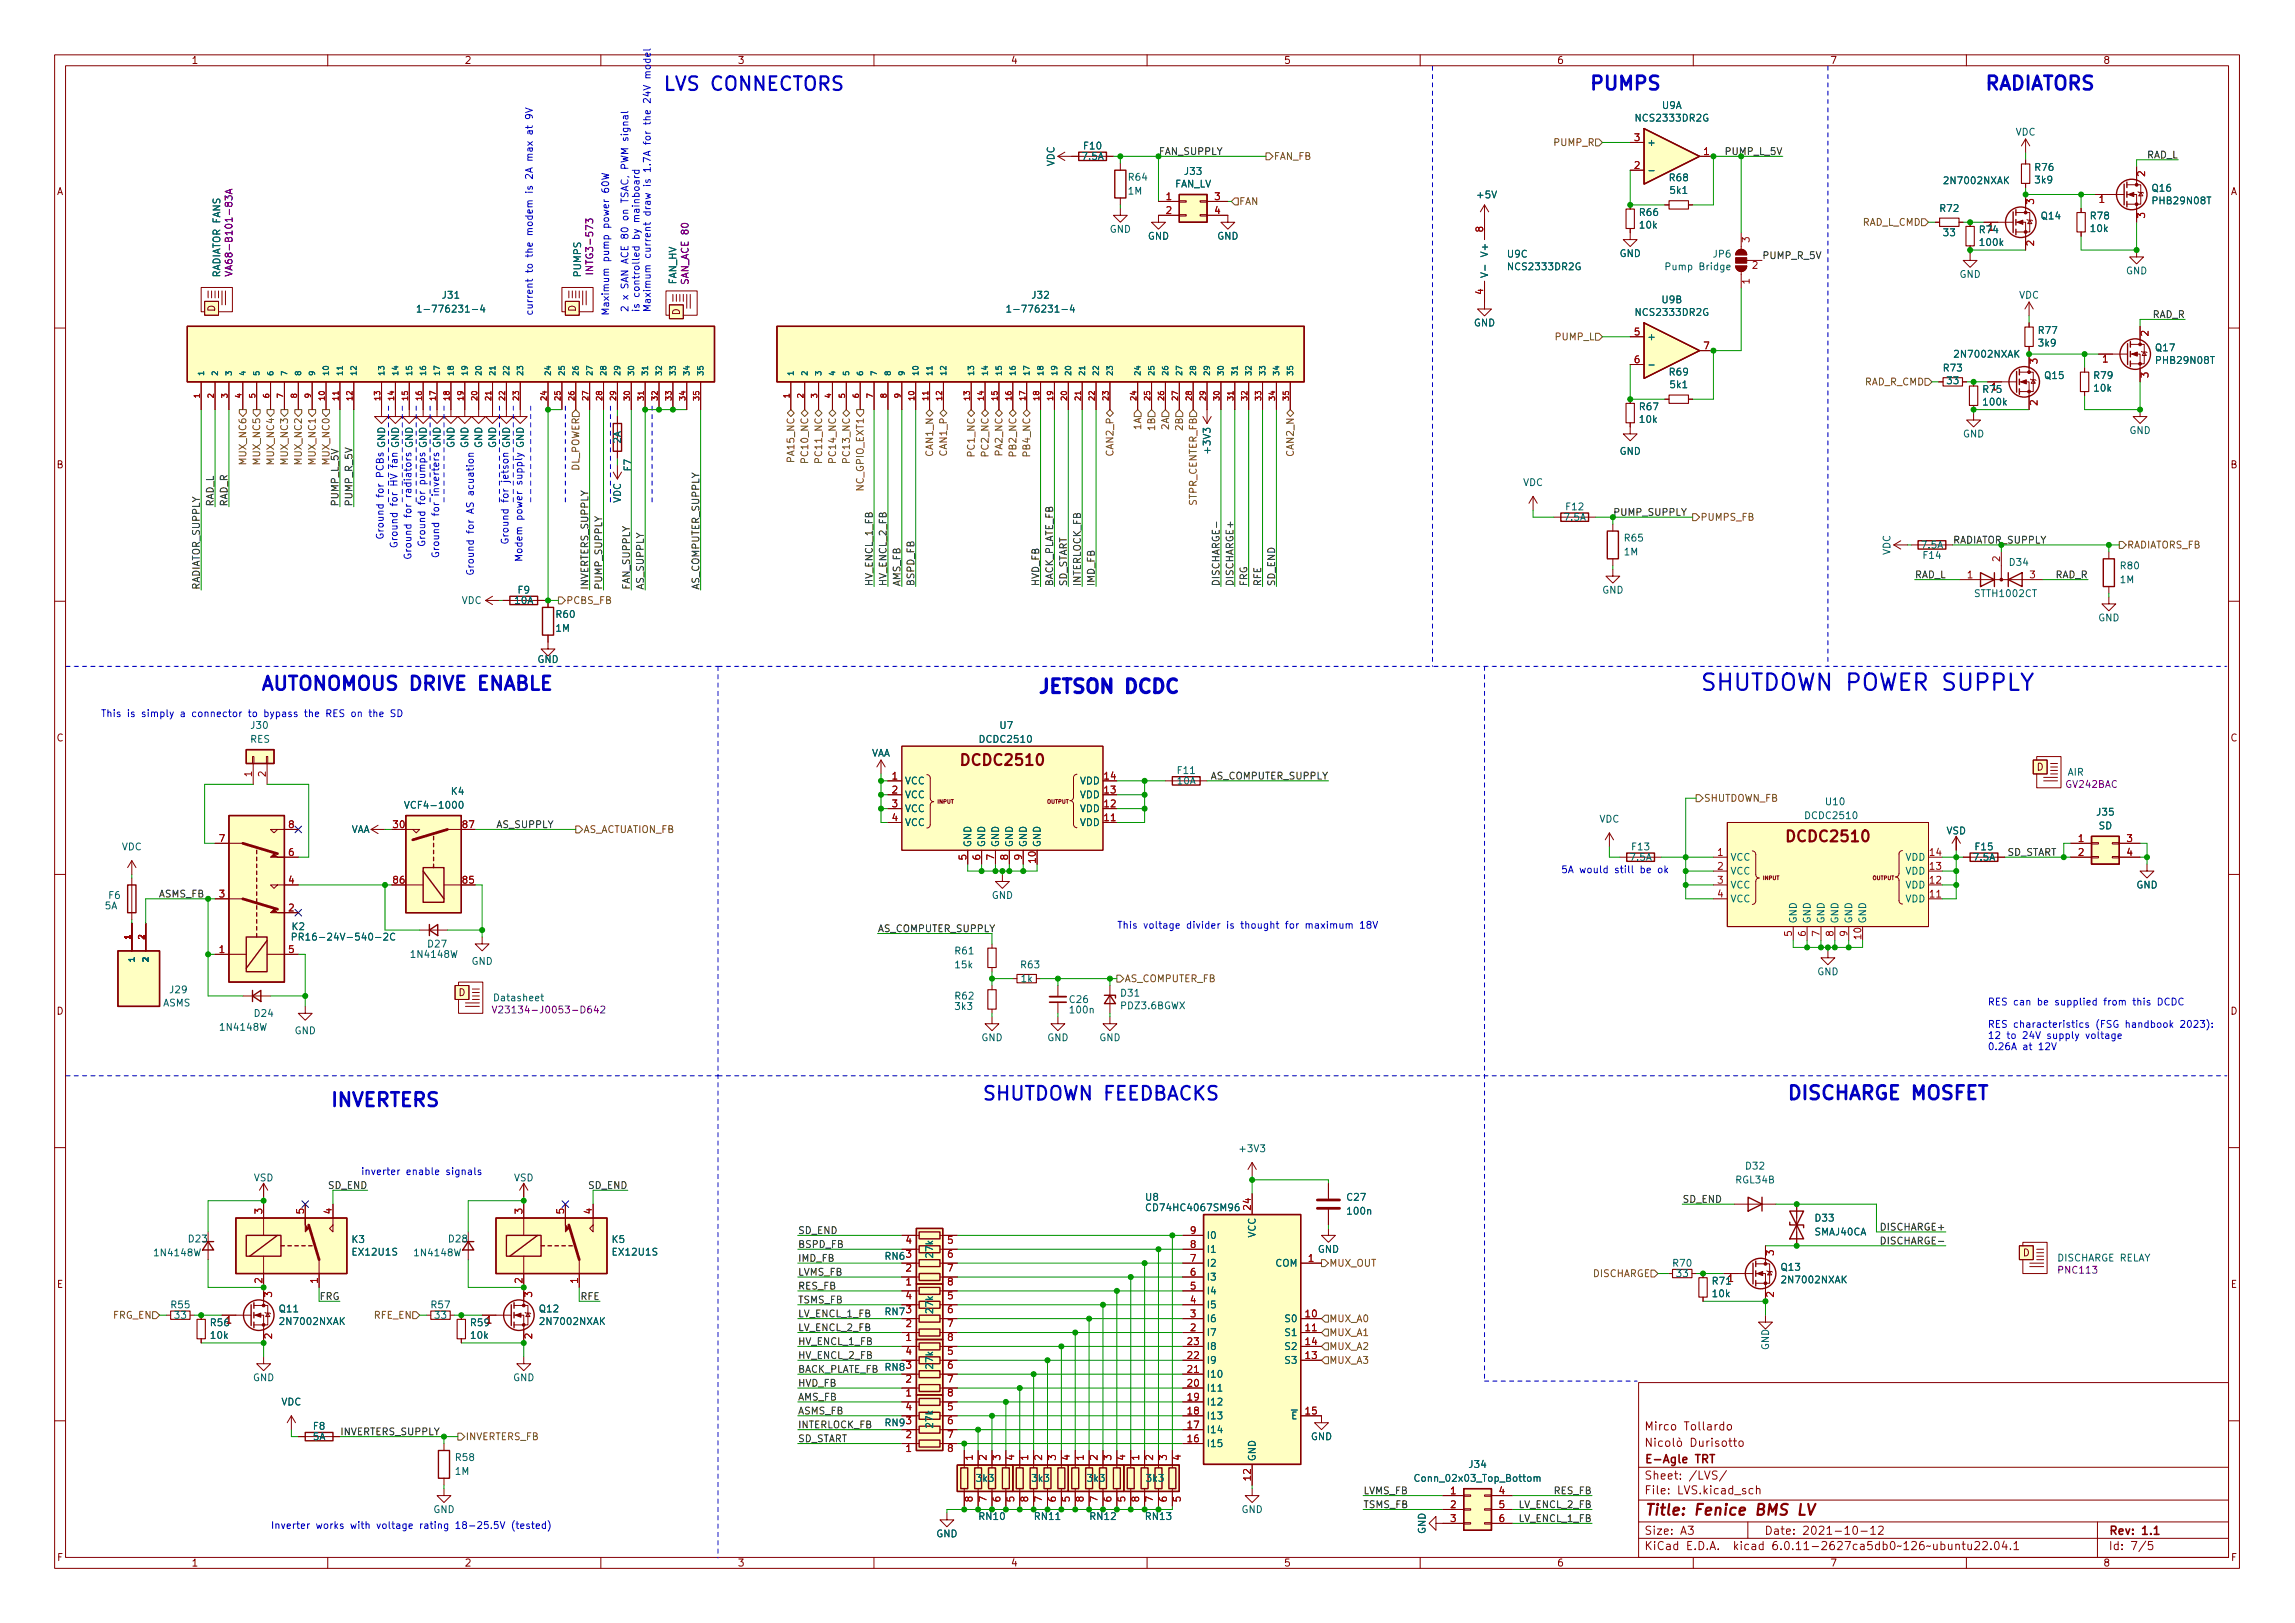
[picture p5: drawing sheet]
<svg xmlns="http://www.w3.org/2000/svg" width="420mm" height="297mm" viewBox="0 0 420 297" stroke-linecap="round" stroke-linejoin="round" font-family="sans-serif">
<defs><g id="words">
<text font-size="4.2" fill="#0000c2" x="311.1" y="126.4">SHUTDOWN POWER SUPPLY</text>
<g font-size="3.5" fill="#0000c2">
<text x="121.3" y="16.6">LVS CONNECTORS</text>
<text x="290.8" y="16.5">PUMPS</text>
<text x="363.2" y="16.5">RADIATORS</text>
<text x="47.6" y="126.3">AUTONOMOUS DRIVE ENABLE</text>
<text x="189.9" y="126.9">JETSON DCDC</text>
<text x="60.3" y="202.5">INVERTERS</text>
<text x="179.7" y="201.4">SHUTDOWN FEEDBACKS</text>
<text x="327" y="201.3">DISCHARGE MOSFET</text>
</g>
<g font-size="2.8" fill="#840000">
<text x="175.5" y="140.7">DCDC2510</text>
<text x="326.6" y="154.7">DCDC2510</text>
<text x="301" y="277.9">Title:</text>
<text x="310.2" y="277.9">Fenice</text>
<text x="321.8" y="277.9">BMS LV</text>
</g>
<g font-size="2.1" fill="#840000">
<text x="301" y="262.2">Mirco</text>
<text x="308.3" y="262.2">Tollardo</text>
<text x="301" y="268.2">E-Agle</text>
<text x="309.4" y="265.2">Durisotto</text>
<text x="310.4" y="268.2">TRT</text>
<text x="301" y="273.9">File:</text>
<text x="301" y="271.2">Sheet:</text>
<text x="307.4" y="273.9">LVS.kicad_sch</text>
<text x="309.2" y="271.2">/LVS/</text>
<text x="301" y="281.3">Size:</text>
<text x="307.6" y="281.3">A3</text>
<text x="323" y="281.3">Date:</text>
<text x="330" y="281.3">2021-10-12</text>
<text x="386" y="281.3">Rev:</text>
<text x="392.1" y="281.3">1.1</text>
<text x="301" y="284.1">KiCad</text>
<text x="308.7" y="284.1">E.D.A.</text>
<text x="317.6" y="284.1">kicad</text>
<text x="324.8" y="284.1">6.0.11-2627ca5db0~126~ubuntu22.04.1</text>
<text x="386" y="284.1">Id:</text>
<text x="390.1" y="284.1">7/5</text>
</g>
<g font-size="1.8" fill="#840000">
<text x="35" y="12.1">1</text>
<text x="85" y="12.1">2</text>
<text x="135" y="12.1">3</text>
<text x="185" y="12.1">4</text>
<text x="235" y="12.1">5</text>
<text x="285" y="12.1">6</text>
<text x="335" y="12.1">7</text>
<text x="385" y="12.1">8</text>
<text x="10.4" y="36.1">A</text>
<text x="408.4" y="36.1">A</text>
<text x="39.8" y="57.1" transform="rotate(-90 39.8 57.1)">D</text>
<text x="105.8" y="57.1" transform="rotate(-90 105.8 57.1)">D</text>
<text x="124.8" y="57.8" transform="rotate(-90 124.8 57.8)">D</text>
<text x="10.3" y="86.1">B</text>
<text x="408.3" y="86.1">B</text>
<text x="10.3" y="136.1">C</text>
<text x="408.3" y="136.1">C</text>
<text x="372.8" y="141.4">D</text>
<text x="83.9" y="182.7">D</text>
<text x="10.3" y="186.1">D</text>
<text x="408.3" y="186.1">D</text>
<text x="370.3" y="230.3">D</text>
<text x="10.3" y="236.1">E</text>
<text x="408.3" y="236.1">E</text>
<text x="10.4" y="286.1">F</text>
<text x="35" y="287.1">1</text>
<text x="85" y="287.1">2</text>
<text x="135" y="287.1">3</text>
<text x="185" y="287.1">4</text>
<text x="235" y="287.1">5</text>
<text x="285" y="287.1">6</text>
<text x="335" y="287.1">7</text>
<text x="385" y="287.1">8</text>
<text x="408.4" y="286.1">F</text>
</g>
<g font-size="1.8" fill="#0000c2">
<text x="119.1" y="13.4" transform="rotate(-90 119.1 13.4)">model</text>
<text x="97.5" y="23.8" transform="rotate(-90 97.5 23.8)">at</text>
<text x="119.1" y="22.1" transform="rotate(-90 119.1 22.1)">the</text>
<text x="119.1" y="18" transform="rotate(-90 119.1 18)">24V</text>
<text x="97.5" y="28.8" transform="rotate(-90 97.5 28.8)">max</text>
<text x="119.1" y="25.9" transform="rotate(-90 119.1 25.9)">for</text>
<text x="97.5" y="35" transform="rotate(-90 97.5 35)">is</text>
<text x="97.5" y="32.2" transform="rotate(-90 97.5 32.2)">2A</text>
<text x="111.5" y="35" transform="rotate(-90 111.5 35)">60W</text>
<text x="119.1" y="33.9" transform="rotate(-90 119.1 33.9)">is</text>
<text x="119.1" y="31.1" transform="rotate(-90 119.1 31.1)">1.7A</text>
<text x="111.5" y="41.7" transform="rotate(-90 111.5 41.7)">power</text>
<text x="115" y="39.8" transform="rotate(-90 115 39.8)">on</text>
<text x="115" y="36.4" transform="rotate(-90 115 36.4)">TSAC, PWM signal</text>
<text x="117.1" y="40.5" transform="rotate(-90 117.1 40.5)">mainboard</text>
<text x="119.1" y="39.4" transform="rotate(-90 119.1 39.4)">draw</text>
<text x="97.5" y="46.9" transform="rotate(-90 97.5 46.9)">the</text>
<text x="97.5" y="42.9" transform="rotate(-90 97.5 42.9)">modem</text>
<text x="111.5" y="47.9" transform="rotate(-90 111.5 47.9)">pump</text>
<text x="117.1" y="43.7" transform="rotate(-90 117.1 43.7)">by</text>
<text x="119.1" y="47.3" transform="rotate(-90 119.1 47.3)">current</text>
<text x="97.5" y="49.9" transform="rotate(-90 97.5 49.9)">to</text>
<text x="115" y="52.7" transform="rotate(-90 115 52.7)">SAN ACE 80</text>
<text x="97.5" y="57.8" transform="rotate(-90 97.5 57.8)">current</text>
<text x="111.5" y="57.8" transform="rotate(-90 111.5 57.8)">Maximum</text>
<text x="115" y="57.2" transform="rotate(-90 115 57.2)">2</text>
<text x="115" y="54.9" transform="rotate(-90 115 54.9)">x</text>
<text x="117.1" y="57.2" transform="rotate(-90 117.1 57.2)">is</text>
<text x="117.1" y="54.4" transform="rotate(-90 117.1 54.4)">controlled</text>
<text x="119.1" y="57.2" transform="rotate(-90 119.1 57.2)">Maximum</text>
<text x="70.2" y="87.3" transform="rotate(-90 70.2 87.3)">PCBs</text>
<text x="72.8" y="88.8" transform="rotate(-90 72.8 88.8)">HV fan</text>
<text x="77.8" y="88.6" transform="rotate(-90 77.8 88.6)">pumps</text>
<text x="93.1" y="88.2" transform="rotate(-90 93.1 88.2)">jetson</text>
<text x="95.6" y="88.6" transform="rotate(-90 95.6 88.6)">supply</text>
<text x="70.2" y="91.1" transform="rotate(-90 70.2 91.1)">for</text>
<text x="72.8" y="92.6" transform="rotate(-90 72.8 92.6)">for</text>
<text x="75.3" y="94.7" transform="rotate(-90 75.3 94.7)">for</text>
<text x="75.3" y="91" transform="rotate(-90 75.3 91)">radiators</text>
<text x="77.8" y="92.4" transform="rotate(-90 77.8 92.4)">for</text>
<text x="80.4" y="94.4" transform="rotate(-90 80.4 94.4)">for</text>
<text x="80.4" y="90.7" transform="rotate(-90 80.4 90.7)">inverters</text>
<text x="86.7" y="93.9" transform="rotate(-90 86.7 93.9)">AS acuation</text>
<text x="93.1" y="92" transform="rotate(-90 93.1 92)">for</text>
<text x="95.6" y="95.3" transform="rotate(-90 95.6 95.3)">power</text>
<text x="70.2" y="98.8" transform="rotate(-90 70.2 98.8)">Ground</text>
<text x="72.8" y="100.4" transform="rotate(-90 72.8 100.4)">Ground</text>
<text x="77.8" y="100.2" transform="rotate(-90 77.8 100.2)">Ground</text>
<text x="86.7" y="97.6" transform="rotate(-90 86.7 97.6)">for</text>
<text x="93.1" y="99.7" transform="rotate(-90 93.1 99.7)">Ground</text>
<text x="75.3" y="102.5" transform="rotate(-90 75.3 102.5)">Ground</text>
<text x="80.4" y="102.2" transform="rotate(-90 80.4 102.2)">Ground</text>
<text x="86.7" y="105.4" transform="rotate(-90 86.7 105.4)">Ground</text>
<text x="95.6" y="102.9" transform="rotate(-90 95.6 102.9)">Modem</text>
<text x="18.4" y="131.2">This</text>
<text x="23.3" y="131.2">is</text>
<text x="26" y="131.2">simply</text>
<text x="33.3" y="131.2">a</text>
<text x="35.5" y="131.2">connector</text>
<text x="46" y="131.2">to</text>
<text x="49" y="131.2">bypass</text>
<text x="56.6" y="131.2">the</text>
<text x="60.7" y="131.2">RES on</text>
<text x="68.9" y="131.2">the</text>
<text x="285.8" y="159.8">5A</text>
<text x="289.2" y="159.8">would</text>
<text x="295.7" y="159.8">still</text>
<text x="300.5" y="159.8">be</text>
<text x="303.9" y="159.8">ok</text>
<text x="204.5" y="170">This</text>
<text x="209.3" y="170">voltage</text>
<text x="217.4" y="170">divider</text>
<text x="224.8" y="170">is</text>
<text x="227.6" y="170">thought</text>
<text x="235.9" y="170">for</text>
<text x="239.7" y="170">maximum</text>
<text x="249.8" y="170">18V</text>
<text x="363.9" y="184">RES can</text>
<text x="373.1" y="184">be</text>
<text x="376.5" y="184">supplied</text>
<text x="385.6" y="184">from</text>
<text x="391" y="184">this</text>
<text x="395.7" y="184">DCDC</text>
<text x="363.9" y="188.1">RES characteristics</text>
<text x="363.9" y="190.1">12</text>
<text x="367.4" y="190.1">to</text>
<text x="370.4" y="190.1">24V</text>
<text x="375" y="190.1">supply</text>
<text x="382.2" y="190.1">voltage</text>
<text x="383.8" y="188.1">(FSG</text>
<text x="389.3" y="188.1">handbook</text>
<text x="399.5" y="188.1">2023):</text>
<text x="363.9" y="192.2">0.26A</text>
<text x="370.3" y="192.2">at</text>
<text x="373.3" y="192.2">12V</text>
<text x="66" y="215">inverter</text>
<text x="74.4" y="215">enable</text>
<text x="81.8" y="215">signals</text>
<text x="49.5" y="279.8">Inverter</text>
<text x="57.8" y="279.8">works</text>
<text x="64.3" y="279.8">with</text>
<text x="69.2" y="279.8">voltage</text>
<text x="77.2" y="279.8">rating</text>
<text x="83.9" y="279.8">18-25.5V</text>
<text x="94.4" y="279.8">(tested)</text>
</g>
<g font-size="1.8" fill="#006464">
<text x="299.2" y="22.6">NCS2333DR2G</text>
<text x="304.2" y="20.3">U9A</text>
<text x="197.9" y="29.6">7.5A</text>
<text x="198.2" y="27.7">F10</text>
<text x="301.5" y="27.1">+</text>
<text x="369" y="25.2">VDC</text>
<text x="193.4" y="30.5" transform="rotate(-90 193.4 30.5)">VDC</text>
<text x="206.4" y="33.4">R64</text>
<text x="206.4" y="36">1M</text>
<text x="215.1" y="34.7">FAN_LV</text>
<text x="216.7" y="32.4">J33</text>
<text x="305.4" y="33.5">R68</text>
<text x="305.5" y="35.9">5k1</text>
<text x="355.6" y="34.1">2N7002NXAK</text>
<text x="372.3" y="31.6">R76</text>
<text x="372.3" y="34">3k9</text>
<text x="393.8" y="35.4">Q16</text>
<text x="270.1" y="36.7">+5V</text>
<text x="300" y="39.9">R66</text>
<text x="354.9" y="39.2">R72</text>
<text x="373.5" y="40.5">Q14</text>
<text x="382.5" y="40.5">R78</text>
<text x="393.8" y="37.8">PHB29N08T</text>
<text x="203.1" y="43">GND</text>
<text x="210.1" y="44.2">GND</text>
<text x="222.8" y="44.2">GND</text>
<text x="272.8" y="47.2" transform="rotate(-90 272.8 47.2)">V+</text>
<text x="275.8" y="47.5">U9C</text>
<text x="296.4" y="47.4">GND</text>
<text x="300" y="42.2">10k</text>
<text x="313.5" y="47.5">JP6</text>
<text x="355.6" y="43.6">33</text>
<text x="362.2" y="43.1">R74</text>
<text x="362.2" y="45.4">100k</text>
<text x="363.8" y="43">1</text>
<text x="382.5" y="42.8">10k</text>
<text x="40.7" y="50.8" transform="rotate(-90 40.7 50.8)">RADIATOR FANS</text>
<text x="124.2" y="52.1" transform="rotate(-90 124.2 52.1)">FAN_HV</text>
<text x="272.8" y="51" transform="rotate(-90 272.8 51)">V-</text>
<text x="275.8" y="49.8">NCS2333DR2G</text>
<text x="304.6" y="49.8">Pump</text>
<text x="311" y="49.8">Bridge</text>
<text x="358.7" y="51.2">GND</text>
<text x="389.1" y="50.6">GND</text>
<text x="76.1" y="57.6">1-776231-4</text>
<text x="80.8" y="55">J31</text>
<text x="184" y="57.6">1-776231-4</text>
<text x="188.7" y="55">J32</text>
<text x="299.2" y="58.2">NCS2333DR2G</text>
<text x="304.1" y="55.9">U9B</text>
<text x="369.6" y="55">VDC</text>
<text x="269.8" y="60.1">GND</text>
<text x="301.5" y="62.7">+</text>
<text x="357.5" y="65.8">2N7002NXAK</text>
<text x="373" y="61.5">R77</text>
<text x="373" y="63.8">3k9</text>
<text x="394.4" y="64.7">Q17</text>
<text x="305.4" y="69.1">R69</text>
<text x="305.5" y="71.4">5k1</text>
<text x="355.6" y="68.4">R73</text>
<text x="356.2" y="70.7">33</text>
<text x="374.1" y="69.7">Q15</text>
<text x="383.1" y="69.7">R79</text>
<text x="394.4" y="67">PHB29N08T</text>
<text x="300" y="75.5">R67</text>
<text x="300" y="77.8">10k</text>
<text x="362.8" y="72.3">R75</text>
<text x="362.8" y="74.6">100k</text>
<text x="364.4" y="72.2">1</text>
<text x="383.1" y="72.1">10k</text>
<text x="70.9" y="82.1" transform="rotate(-90 70.9 82.1)">GND</text>
<text x="73.4" y="82.1" transform="rotate(-90 73.4 82.1)">GND</text>
<text x="76" y="82.1" transform="rotate(-90 76 82.1)">GND</text>
<text x="78.5" y="82.1" transform="rotate(-90 78.5 82.1)">GND</text>
<text x="81" y="82.1" transform="rotate(-90 81 82.1)">GND</text>
<text x="83.6" y="82.1" transform="rotate(-90 83.6 82.1)">GND</text>
<text x="86.1" y="82.1" transform="rotate(-90 86.1 82.1)">GND</text>
<text x="88.7" y="82.1" transform="rotate(-90 88.7 82.1)">GND</text>
<text x="91.2" y="82.1" transform="rotate(-90 91.2 82.1)">GND</text>
<text x="93.7" y="82.1" transform="rotate(-90 93.7 82.1)">GND</text>
<text x="96.3" y="82.1" transform="rotate(-90 96.3 82.1)">GND</text>
<text x="114.1" y="81.3" transform="rotate(-90 114.1 81.3)">2A</text>
<text x="222" y="83.3" transform="rotate(-90 222 83.3)">+3V3</text>
<text x="296.4" y="83.6">GND</text>
<text x="359.3" y="80.4">GND</text>
<text x="389.8" y="79.8">GND</text>
<text x="116" y="86.4" transform="rotate(-90 116 86.4)">F7</text>
<text x="278.8" y="89.3">VDC</text>
<text x="114.1" y="92.1" transform="rotate(-90 114.1 92.1)">VDC</text>
<text x="286.2" y="95.7">7.5A</text>
<text x="286.5" y="93.8">F12</text>
<text x="297.2" y="99.5">R65</text>
<text x="346.5" y="101.6" transform="rotate(-90 346.5 101.6)">VDC</text>
<text x="351.6" y="100.8">7.5A</text>
<text x="297.2" y="102">1M</text>
<text x="351.9" y="102.7">F14</text>
<text x="367.7" y="103.9">D34</text>
<text x="388" y="104.6">R80</text>
<text x="388" y="107.1">1M</text>
<text x="84.5" y="110.9">VDC</text>
<text x="94.1" y="110.9">10A</text>
<text x="94.7" y="109">F9</text>
<text x="101.6" y="113.5">R60</text>
<text x="293.3" y="109">GND</text>
<text x="361.3" y="109.6">STTH1002CT</text>
<text x="101.6" y="116">1M</text>
<text x="384.1" y="114.1">GND</text>
<text x="98.3" y="121.7">GND</text>
<text x="45.7" y="133.8">J30</text>
<text x="45.7" y="136.3">RES</text>
<text x="179.1" y="136.3">DCDC2510</text>
<text x="182.9" y="133.8">U7</text>
<text x="159.6" y="138.9">VAA</text>
<text x="165.6" y="143.9">VCC</text>
<text x="197.6" y="143.9">VDD</text>
<text x="215.3" y="142">F11</text>
<text x="215.3" y="143.9">10A</text>
<text x="378.5" y="142.3">AIR</text>
<text x="73.9" y="148.4">VCF4-1000</text>
<text x="82.5" y="145.8">K4</text>
<text x="165.6" y="146.5">VCC</text>
<text x="165.6" y="149">VCC</text>
<text x="197.6" y="149">VDD</text>
<text x="197.6" y="146.5">VDD</text>
<text x="334" y="147.7">U10</text>
<text x="383.7" y="149.6">J35</text>
<text x="22.2" y="156">VDC</text>
<text x="64.3" y="152.8">VAA</text>
<text x="165.6" y="151.6">VCC</text>
<text x="178.2" y="155.1" transform="rotate(-90 178.2 155.1)">GND</text>
<text x="180.7" y="155.1" transform="rotate(-90 180.7 155.1)">GND</text>
<text x="183.3" y="155.1" transform="rotate(-90 183.3 155.1)">GND</text>
<text x="185.8" y="155.1" transform="rotate(-90 185.8 155.1)">GND</text>
<text x="188.3" y="155.1" transform="rotate(-90 188.3 155.1)">GND</text>
<text x="190.9" y="155.1" transform="rotate(-90 190.9 155.1)">GND</text>
<text x="197.6" y="151.6">VDD</text>
<text x="292.8" y="150.9">VDC</text>
<text x="298.5" y="156">F13</text>
<text x="330.2" y="150.3">DCDC2510</text>
<text x="356.3" y="153.1">VSD</text>
<text x="361.4" y="156">F15</text>
<text x="384.1" y="152.2">SD</text>
<text x="298.2" y="157.9">7.5A</text>
<text x="316.7" y="157.9">VCC</text>
<text x="316.7" y="160.4">VCC</text>
<text x="348.8" y="160.4">VDD</text>
<text x="348.8" y="157.9">VDD</text>
<text x="361.1" y="157.9">7.5A</text>
<text x="19.1" y="166.8">5A</text>
<text x="19.7" y="164.9">F6</text>
<text x="181.5" y="164.9">GND</text>
<text x="316.7" y="163">VCC</text>
<text x="316.7" y="165.5">VCC</text>
<text x="348.8" y="165.5">VDD</text>
<text x="348.8" y="163">VDD</text>
<text x="391.1" y="163">GND</text>
<text x="53.1" y="172.5">PR16-24V-540-2C</text>
<text x="53.3" y="170.6">K2</text>
<text x="78.1" y="173.8">D27</text>
<text x="329.3" y="169.1" transform="rotate(-90 329.3 169.1)">GND</text>
<text x="331.9" y="169.1" transform="rotate(-90 331.9 169.1)">GND</text>
<text x="334.4" y="169.1" transform="rotate(-90 334.4 169.1)">GND</text>
<text x="336.9" y="169.1" transform="rotate(-90 336.9 169.1)">GND</text>
<text x="339.5" y="169.1" transform="rotate(-90 339.5 169.1)">GND</text>
<text x="342" y="169.1" transform="rotate(-90 342 169.1)">GND</text>
<text x="74.9" y="175.7">1N4148W</text>
<text x="86.3" y="177">GND</text>
<text x="174.6" y="175">R61</text>
<text x="174.6" y="177.6">15k</text>
<text x="186.7" y="177.6">R63</text>
<text x="332.6" y="178.9">GND</text>
<text x="29.8" y="184.6">ASMS</text>
<text x="30.9" y="182.2">J29</text>
<text x="90.2" y="183.6">Datasheet</text>
<text x="174.6" y="183.3">R62</text>
<text x="174.6" y="185.2">3k3</text>
<text x="186.8" y="180.1">1k</text>
<text x="195.6" y="183.9">C26</text>
<text x="195.6" y="185.8">100n</text>
<text x="205" y="182.8">D31</text>
<text x="205" y="185.1">PDZ3.6BGWX</text>
<text x="40" y="189">1N4148W</text>
<text x="46.4" y="186.5">D24</text>
<text x="53.9" y="189.7">GND</text>
<text x="179.6" y="190.9">GND</text>
<text x="191.7" y="190.9">GND</text>
<text x="201.2" y="190.9">GND</text>
<text x="226.6" y="211.2">+3V3</text>
<text x="319.4" y="214.4">D32</text>
<text x="46.4" y="216.6">VSD</text>
<text x="94" y="216.6">VSD</text>
<text x="209.6" y="220.1">U8</text>
<text x="246.4" y="220.1">C27</text>
<text x="317.6" y="217">RGL34B</text>
<text x="34.3" y="227.8">D23</text>
<text x="64.3" y="227.9">K3</text>
<text x="81.9" y="227.8">D28</text>
<text x="111.9" y="227.9">K5</text>
<text x="209.6" y="222">CD74HC4067SM96</text>
<text x="220.9" y="227.1">I0</text>
<text x="230.3" y="226.6" transform="rotate(-90 230.3 226.6)">VCC</text>
<text x="246.4" y="222.7">100n</text>
<text x="332.1" y="223.9">D33</text>
<text x="332.1" y="226.5">SMAJ40CA</text>
<text x="27.9" y="230.3">1N4148W</text>
<text x="64.3" y="230.2">EX12U1S</text>
<text x="75.6" y="230.3">1N4148W</text>
<text x="111.9" y="230.2">EX12U1S</text>
<text x="161.8" y="230.9">RN6</text>
<text x="171.2" y="230.4" transform="rotate(-90 171.2 230.4)">27k</text>
<text x="220.9" y="232.2">I2</text>
<text x="220.9" y="229.7">I1</text>
<text x="233.4" y="232.2">COM</text>
<text x="241.2" y="229.7">GND</text>
<text x="306.1" y="232.2">R70</text>
<text x="325.9" y="232.9">Q13</text>
<text x="376.6" y="231.2">DISCHARGE RELAY</text>
<text x="31.1" y="239.8">R55</text>
<text x="78.7" y="239.8">R57</text>
<text x="220.9" y="239.8">I5</text>
<text x="220.9" y="237.3">I4</text>
<text x="220.9" y="234.7">I3</text>
<text x="306.7" y="234.1">33</text>
<text x="313.3" y="237.8">10k</text>
<text x="325.9" y="235.2">2N7002NXAK</text>
<text x="31.7" y="241.7">33</text>
<text x="38.3" y="245.4">10k</text>
<text x="50.9" y="240.6">Q11</text>
<text x="50.9" y="242.9">2N7002NXAK</text>
<text x="79.4" y="241.7">33</text>
<text x="86" y="245.4">10k</text>
<text x="98.6" y="240.6">Q12</text>
<text x="98.6" y="242.9">2N7002NXAK</text>
<text x="161.8" y="241.1">RN7</text>
<text x="171.2" y="240.6" transform="rotate(-90 171.2 240.6)">27k</text>
<text x="220.9" y="244.9">I7</text>
<text x="220.9" y="242.4">I6</text>
<text x="235" y="242.4">S0</text>
<text x="235" y="244.9">S1</text>
<text x="161.8" y="251.2">RN8</text>
<text x="171.2" y="250.8" transform="rotate(-90 171.2 250.8)">27k</text>
<text x="220.9" y="250">I9</text>
<text x="220.9" y="247.4">I8</text>
<text x="235" y="250">S3</text>
<text x="235" y="247.4">S2</text>
<text x="324.2" y="247.2" transform="rotate(-90 324.2 247.2)">GND</text>
<text x="46.2" y="253.2">GND</text>
<text x="51.4" y="257.6">VDC</text>
<text x="93.9" y="253.2">GND</text>
<text x="220.9" y="257.6">I12</text>
<text x="220.9" y="255.1">I11</text>
<text x="220.9" y="252.5">I10</text>
<text x="57.2" y="262">F8</text>
<text x="57.2" y="263.9">5A</text>
<text x="161.8" y="261.4">RN9</text>
<text x="171.2" y="261.6" transform="rotate(-90 171.2 261.6)">27k</text>
<text x="220.9" y="262.7">I14</text>
<text x="220.9" y="260.1">I13</text>
<text x="236.3" y="260.1">~{E}</text>
<text x="239.9" y="263.9">GND</text>
<text x="83.2" y="267.8">R58</text>
<text x="220.9" y="265.2">I15</text>
<text x="230.3" y="267.5" transform="rotate(-90 230.3 267.5)">GND</text>
<text x="268.7" y="269">J34</text>
<text x="83.2" y="270.3">1M</text>
<text x="178.5" y="271.6">3k3</text>
<text x="188.7" y="271.6">3k3</text>
<text x="198.9" y="271.6">3k3</text>
<text x="209.7" y="271.6">3k3</text>
<text x="258.7" y="271.6">Conn_02x03_Top_Bottom</text>
<text x="79.3" y="277.3">GND</text>
<text x="171.3" y="281.7">GND</text>
<text x="179" y="278.6">RN10</text>
<text x="189.2" y="278.6">RN11</text>
<text x="199.3" y="278.6">RN12</text>
<text x="209.5" y="278.6">RN13</text>
<text x="227.2" y="277.3">GND</text>
<text x="261.4" y="280.8" transform="rotate(-90 261.4 280.8)">GND</text>
</g>
<g font-size="1.8" fill="#009600">
<text x="212.1" y="28.4">FAN_SUPPLY</text>
<text x="315.7" y="28.4">PUMP_L_5V</text>
<text x="295.3" y="94.4">PUMP_SUPPLY</text>
<text x="357.5" y="99.5">RADIATOR_SUPPLY</text>
</g>
<g font-size="1.8" fill="#725600">
<text x="233.1" y="29.6">FAN_FB</text>
<text x="284.3" y="27.1">PUMP_R</text>
<text x="226.8" y="37.9">FAN</text>
<text x="341" y="41.7">RAD_L_CMD</text>
<text x="284.5" y="62.7">PUMP_L</text>
<text x="341.3" y="70.9">RAD_R_CMD</text>
<text x="171.2" y="83.7" transform="rotate(-90 171.2 83.7)">CAN1_N</text>
<text x="173.7" y="83.6" transform="rotate(-90 173.7 83.6)">CAN1_P</text>
<text x="178.8" y="83.8" transform="rotate(-90 178.8 83.8)">PC1_NC</text>
<text x="181.4" y="83.8" transform="rotate(-90 181.4 83.8)">PC2_NC</text>
<text x="183.9" y="83.6" transform="rotate(-90 183.9 83.6)">PA2_NC</text>
<text x="186.4" y="83.8" transform="rotate(-90 186.4 83.8)">PB2_NC</text>
<text x="189" y="83.8" transform="rotate(-90 189 83.8)">PB4_NC</text>
<text x="204.2" y="83.6" transform="rotate(-90 204.2 83.6)">CAN2_P</text>
<text x="209.3" y="78.8" transform="rotate(-90 209.3 78.8)">1A</text>
<text x="211.8" y="79" transform="rotate(-90 211.8 79)">1B</text>
<text x="214.4" y="78.8" transform="rotate(-90 214.4 78.8)">2A</text>
<text x="216.9" y="79" transform="rotate(-90 216.9 79)">2B</text>
<text x="237.2" y="83.7" transform="rotate(-90 237.2 83.7)">CAN2_N</text>
<text x="45.5" y="85.3" transform="rotate(-90 45.5 85.3)">MUX_NC6</text>
<text x="48" y="85.3" transform="rotate(-90 48 85.3)">MUX_NC5</text>
<text x="50.6" y="85.3" transform="rotate(-90 50.6 85.3)">MUX_NC4</text>
<text x="53.1" y="85.3" transform="rotate(-90 53.1 85.3)">MUX_NC3</text>
<text x="55.6" y="85.3" transform="rotate(-90 55.6 85.3)">MUX_NC2</text>
<text x="58.2" y="85.3" transform="rotate(-90 58.2 85.3)">MUX_NC1</text>
<text x="60.7" y="85.3" transform="rotate(-90 60.7 85.3)">MUX_NC0</text>
<text x="106.4" y="86.2" transform="rotate(-90 106.4 86.2)">DL_POWER</text>
<text x="145.8" y="84.8" transform="rotate(-90 145.8 84.8)">PA15_NC</text>
<text x="148.3" y="85" transform="rotate(-90 148.3 85)">PC10_NC</text>
<text x="150.9" y="85" transform="rotate(-90 150.9 85)">PC11_NC</text>
<text x="153.4" y="85" transform="rotate(-90 153.4 85)">PC14_NC</text>
<text x="156" y="85" transform="rotate(-90 156 85)">PC13_NC</text>
<text x="158.5" y="90" transform="rotate(-90 158.5 90)">NC_GPIO_EXT1</text>
<text x="219.5" y="92.6" transform="rotate(-90 219.5 92.6)">STPR_CENTER_FB</text>
<text x="311.3" y="95.7">PUMPS_FB</text>
<text x="389.4" y="100.8">RADIATORS_FB</text>
<text x="103.6" y="110.9">PCBS_FB</text>
<text x="311.9" y="147.1">SHUTDOWN_FB</text>
<text x="106.8" y="152.8">AS_ACTUATION_FB</text>
<text x="205.8" y="180.1">AS_COMPUTER_FB</text>
<text x="243.3" y="232.2">MUX_OUT</text>
<text x="291.5" y="234.1">DISCHARGE</text>
<text x="20.6" y="241.7">FRG_EN</text>
<text x="68.4" y="241.7">RFE_EN</text>
<text x="243.3" y="244.9">MUX_A1</text>
<text x="243.3" y="242.4">MUX_A0</text>
<text x="243.3" y="250">MUX_A3</text>
<text x="243.3" y="247.4">MUX_A2</text>
<text x="85.2" y="263.9">INVERTERS_FB</text>
</g>
<g font-size="1.8" fill="#a90000">
<text x="299" y="25.8">3</text>
<text x="311.7" y="28.4">1</text>
<text x="299" y="30.9">2</text>
<text x="213.3" y="36.6">1</text>
<text x="213.3" y="39.2">2</text>
<text x="222.2" y="36.6">3</text>
<text x="222.2" y="39.2">4</text>
<text x="384.1" y="37.9">1</text>
<text x="271.5" y="42.6" transform="rotate(-90 271.5 42.6)">8</text>
<text x="321.1" y="52.2" transform="rotate(-90 321.1 52.2)">1</text>
<text x="271.5" y="54.1" transform="rotate(-90 271.5 54.1)">4</text>
<text x="299" y="61.4">5</text>
<text x="311.7" y="63.9">7</text>
<text x="299" y="66.5">6</text>
<text x="384.8" y="67.1">1</text>
<text x="360" y="105.8">1</text>
<text x="366.1" y="103" transform="rotate(-90 366.1 103)">2</text>
<text x="371.4" y="105.8">3</text>
<text x="46.1" y="142.3" transform="rotate(-90 46.1 142.3)">1</text>
<text x="48.6" y="142.3" transform="rotate(-90 48.6 142.3)">2</text>
<text x="163.1" y="142.7">1</text>
<text x="201.9" y="142.7">14</text>
<text x="163.1" y="145.2">2</text>
<text x="163.1" y="147.7">3</text>
<text x="201.9" y="147.7">12</text>
<text x="201.9" y="145.2">13</text>
<text x="40" y="154.1">7</text>
<text x="52.7" y="151.5">8</text>
<text x="71.7" y="151.5">30</text>
<text x="84.4" y="151.5">87</text>
<text x="163.1" y="150.3">4</text>
<text x="201.9" y="150.3">11</text>
<text x="380.3" y="154.1">1</text>
<text x="389.2" y="154.1">3</text>
<text x="52.7" y="161.7">4</text>
<text x="52.7" y="156.6">6</text>
<text x="71.7" y="161.7">86</text>
<text x="84.4" y="161.7">85</text>
<text x="176.9" y="157.6" transform="rotate(-90 176.9 157.6)">5</text>
<text x="179.5" y="157.6" transform="rotate(-90 179.5 157.6)">6</text>
<text x="182" y="157.6" transform="rotate(-90 182 157.6)">7</text>
<text x="184.5" y="157.6" transform="rotate(-90 184.5 157.6)">8</text>
<text x="187.1" y="157.6" transform="rotate(-90 187.1 157.6)">9</text>
<text x="189.6" y="158.2" transform="rotate(-90 189.6 158.2)">10</text>
<text x="314.3" y="156.6">1</text>
<text x="314.3" y="159.2">2</text>
<text x="314.3" y="161.7">3</text>
<text x="353" y="161.7">12</text>
<text x="353" y="159.2">13</text>
<text x="353" y="156.6">14</text>
<text x="380.3" y="156.6">2</text>
<text x="389.2" y="156.6">4</text>
<text x="40" y="164.2">3</text>
<text x="52.7" y="166.8">2</text>
<text x="314.3" y="164.2">4</text>
<text x="353" y="164.2">11</text>
<text x="328" y="171.5" transform="rotate(-90 328 171.5)">5</text>
<text x="330.6" y="171.5" transform="rotate(-90 330.6 171.5)">6</text>
<text x="333.1" y="171.5" transform="rotate(-90 333.1 171.5)">7</text>
<text x="335.7" y="171.5" transform="rotate(-90 335.7 171.5)">8</text>
<text x="338.2" y="171.5" transform="rotate(-90 338.2 171.5)">9</text>
<text x="340.7" y="172.1" transform="rotate(-90 340.7 172.1)">10</text>
<text x="40" y="174.4">1</text>
<text x="52.7" y="174.4">5</text>
<text x="229" y="221.7" transform="rotate(-90 229 221.7)">24</text>
<text x="48" y="222.3" transform="rotate(-90 48 222.3)">3</text>
<text x="55.6" y="222.3" transform="rotate(-90 55.6 222.3)">5</text>
<text x="60.7" y="222.3" transform="rotate(-90 60.7 222.3)">4</text>
<text x="95.6" y="222.3" transform="rotate(-90 95.6 222.3)">3</text>
<text x="103.3" y="222.3" transform="rotate(-90 103.3 222.3)">5</text>
<text x="108.3" y="222.3" transform="rotate(-90 108.3 222.3)">4</text>
<text x="217.8" y="225.8">9</text>
<text x="165.7" y="228.4">4</text>
<text x="217.8" y="233.5">6</text>
<text x="217.8" y="230.9">7</text>
<text x="217.8" y="228.4">8</text>
<text x="239.3" y="230.9">1</text>
<text x="48" y="235" transform="rotate(-90 48 235)">2</text>
<text x="58.2" y="235" transform="rotate(-90 58.2 235)">1</text>
<text x="95.6" y="235" transform="rotate(-90 95.6 235)">2</text>
<text x="105.8" y="235" transform="rotate(-90 105.8 235)">1</text>
<text x="165.7" y="236">1</text>
<text x="165.7" y="238.6">4</text>
<text x="217.8" y="238.5">4</text>
<text x="217.8" y="236">5</text>
<text x="313.3" y="235.5">R711</text>
<text x="38.3" y="243.1">R561</text>
<text x="86" y="243.1">R591</text>
<text x="217.8" y="243.6">2</text>
<text x="217.8" y="241.1">3</text>
<text x="238.7" y="241.1">10</text>
<text x="238.7" y="243.6">11</text>
<text x="165.7" y="248.7">4</text>
<text x="165.7" y="246.2">1</text>
<text x="217.2" y="251.2">21</text>
<text x="217.2" y="248.7">22</text>
<text x="217.2" y="246.2">23</text>
<text x="238.7" y="248.7">13</text>
<text x="238.7" y="246.2">14</text>
<text x="165.7" y="256.3">1</text>
<text x="217.2" y="256.3">19</text>
<text x="217.2" y="253.8">20</text>
<text x="165.7" y="258.9">4</text>
<text x="217.2" y="263.9">16</text>
<text x="217.2" y="261.4">17</text>
<text x="217.2" y="258.9">18</text>
<text x="238.7" y="258.9">15</text>
<text x="165.7" y="266.5">1</text>
<text x="178.8" y="267.4" transform="rotate(-90 178.8 267.4)">1</text>
<text x="186.4" y="267.4" transform="rotate(-90 186.4 267.4)">4</text>
<text x="189" y="267.4" transform="rotate(-90 189 267.4)">1</text>
<text x="196.6" y="267.4" transform="rotate(-90 196.6 267.4)">4</text>
<text x="199.1" y="267.4" transform="rotate(-90 199.1 267.4)">1</text>
<text x="206.8" y="267.4" transform="rotate(-90 206.8 267.4)">4</text>
<text x="209.3" y="267.4" transform="rotate(-90 209.3 267.4)">1</text>
<text x="216.9" y="267.4" transform="rotate(-90 216.9 267.4)">4</text>
<text x="229" y="271.2" transform="rotate(-90 229 271.2)">12</text>
<text x="265.4" y="273.5">1</text>
<text x="274.3" y="273.5">4</text>
<text x="265.4" y="276">2</text>
<text x="265.4" y="278.5">3</text>
<text x="274.3" y="276">5</text>
<text x="274.3" y="278.5">6</text>
</g>
<g font-size="1.8" fill="#0f0f0f">
<text x="393" y="29">RAD_L</text>
<text x="322.6" y="47.4">PUMP_R_5V</text>
<text x="394" y="58.2">RAD_R</text>
<text x="39.1" y="92.7" transform="rotate(-90 39.1 92.7)">RAD_L</text>
<text x="41.6" y="92.7" transform="rotate(-90 41.6 92.7)">RAD_R</text>
<text x="62" y="92.7" transform="rotate(-90 62 92.7)">PUMP_L_5V</text>
<text x="64.5" y="92.7" transform="rotate(-90 64.5 92.7)">PUMP_R_5V</text>
<text x="36.6" y="108" transform="rotate(-90 36.6 108)">RADIATOR_SUPPLY</text>
<text x="107.7" y="108" transform="rotate(-90 107.7 108)">INVERTERS_SUPPLY</text>
<text x="110.2" y="108" transform="rotate(-90 110.2 108)">PUMP_SUPPLY</text>
<text x="115.3" y="108" transform="rotate(-90 115.3 108)">FAN_SUPPLY</text>
<text x="117.8" y="108" transform="rotate(-90 117.8 108)">AS_SUPPLY</text>
<text x="128" y="108" transform="rotate(-90 128 108)">AS_COMPUTER_SUPPLY</text>
<text x="159.8" y="107.4" transform="rotate(-90 159.8 107.4)">HV_ENCL_1_FB</text>
<text x="162.3" y="107.4" transform="rotate(-90 162.3 107.4)">HV_ENCL_2_FB</text>
<text x="164.8" y="107.4" transform="rotate(-90 164.8 107.4)">AMS_FB</text>
<text x="167.4" y="107.4" transform="rotate(-90 167.4 107.4)">BSPD_FB</text>
<text x="190.2" y="107.4" transform="rotate(-90 190.2 107.4)">HVD_FB</text>
<text x="192.8" y="107.4" transform="rotate(-90 192.8 107.4)">BACK_PLATE_FB</text>
<text x="195.3" y="107.4" transform="rotate(-90 195.3 107.4)">SD_START</text>
<text x="197.9" y="107.4" transform="rotate(-90 197.9 107.4)">INTERLOCK_FB</text>
<text x="200.4" y="107.4" transform="rotate(-90 200.4 107.4)">IMD_FB</text>
<text x="223.3" y="107.4" transform="rotate(-90 223.3 107.4)">DISCHARGE-</text>
<text x="225.8" y="107.4" transform="rotate(-90 225.8 107.4)">DISCHARGE+</text>
<text x="228.3" y="107.4" transform="rotate(-90 228.3 107.4)">FRG</text>
<text x="230.9" y="107.4" transform="rotate(-90 230.9 107.4)">RFE</text>
<text x="233.4" y="107.4" transform="rotate(-90 233.4 107.4)">SD_END</text>
<text x="350.5" y="105.8">RAD_L</text>
<text x="376.3" y="105.8">RAD_R</text>
<text x="221.6" y="142.7">AS_COMPUTER_SUPPLY</text>
<text x="90.8" y="151.5">AS_SUPPLY</text>
<text x="367.5" y="156.6">SD_START</text>
<text x="29" y="164.2">ASMS_FB</text>
<text x="160.7" y="170.6">AS_COMPUTER_SUPPLY</text>
<text x="60" y="217.6">SD_END</text>
<text x="107.6" y="217.6">SD_END</text>
<text x="308" y="220.1">SD_END</text>
<text x="146" y="225.8">SD_END</text>
<text x="344" y="227.7">DISCHARGE-</text>
<text x="344" y="225.2">DISCHARGE+</text>
<text x="146" y="233.5">LVMS_FB</text>
<text x="146" y="230.9">IMD_FB</text>
<text x="146" y="228.4">BSPD_FB</text>
<text x="58.4" y="237.9">FRG</text>
<text x="106.2" y="237.9">RFE</text>
<text x="146" y="236">RES_FB</text>
<text x="146" y="238.5">TSMS_FB</text>
<text x="146" y="243.6">LV_ENCL_2_FB</text>
<text x="146" y="241.1">LV_ENCL_1_FB</text>
<text x="146" y="248.7">HV_ENCL_2_FB</text>
<text x="146" y="251.2">BACK_PLATE_FB RN8</text>
<text x="146" y="246.2">HV_ENCL_1_FB</text>
<text x="146" y="256.3">AMS_FB</text>
<text x="146" y="253.8">HVD_FB</text>
<text x="62.2" y="262.7">INVERTERS_SUPPLY</text>
<text x="146" y="258.9">ASMS_FB</text>
<text x="146" y="261.4">INTERLOCK_FB</text>
<text x="146" y="263.9">SD_START</text>
<text x="249.6" y="273.5">LVMS_FB</text>
<text x="284.4" y="273.5">RES_FB</text>
<text x="249.6" y="276">TSMS_FB</text>
<text x="277.9" y="276">LV_ENCL_2_FB</text>
<text x="277.9" y="278.5">LV_ENCL_1_FB</text>
</g>
<g font-size="1.8" fill="#840084">
<text x="42.9" y="50.7" transform="rotate(-90 42.9 50.7)">VA68-B101-83A</text>
<text x="106.7" y="50.8" transform="rotate(-90 106.7 50.8)">PUMPS</text>
<text x="109" y="50.5" transform="rotate(-90 109 50.5)">INTG3-573</text>
<text x="126.4" y="52.2" transform="rotate(-90 126.4 52.2)">SAN_ACE 80</text>
<text x="378" y="144.6">GV242BAC</text>
<text x="89.9" y="185.8">V23134-J0053-D642</text>
<text x="376.5" y="233.5">PNC113</text>
</g>
<g font-size="1.4" fill="#006464">
<text x="37.6" y="68.9" transform="rotate(-90 37.6 68.9)">1</text>
<text x="40.2" y="68.9" transform="rotate(-90 40.2 68.9)">2</text>
<text x="42.7" y="68.9" transform="rotate(-90 42.7 68.9)">3</text>
<text x="45.3" y="68.9" transform="rotate(-90 45.3 68.9)">4</text>
<text x="47.8" y="68.9" transform="rotate(-90 47.8 68.9)">5</text>
<text x="50.3" y="68.9" transform="rotate(-90 50.3 68.9)">6</text>
<text x="52.9" y="68.9" transform="rotate(-90 52.9 68.9)">7</text>
<text x="55.4" y="68.9" transform="rotate(-90 55.4 68.9)">8</text>
<text x="58" y="68.9" transform="rotate(-90 58 68.9)">9</text>
<text x="60.5" y="68.9" transform="rotate(-90 60.5 68.9)">10</text>
<text x="63" y="68.9" transform="rotate(-90 63 68.9)">11</text>
<text x="65.6" y="68.9" transform="rotate(-90 65.6 68.9)">12</text>
<text x="70.7" y="68.9" transform="rotate(-90 70.7 68.9)">13</text>
<text x="73.2" y="68.9" transform="rotate(-90 73.2 68.9)">14</text>
<text x="75.7" y="68.9" transform="rotate(-90 75.7 68.9)">15</text>
<text x="78.3" y="68.9" transform="rotate(-90 78.3 68.9)">16</text>
<text x="80.8" y="68.9" transform="rotate(-90 80.8 68.9)">17</text>
<text x="83.4" y="68.9" transform="rotate(-90 83.4 68.9)">18</text>
<text x="85.9" y="68.9" transform="rotate(-90 85.9 68.9)">19</text>
<text x="88.4" y="68.9" transform="rotate(-90 88.4 68.9)">20</text>
<text x="91" y="68.9" transform="rotate(-90 91 68.9)">21</text>
<text x="93.5" y="68.9" transform="rotate(-90 93.5 68.9)">22</text>
<text x="96.1" y="68.9" transform="rotate(-90 96.1 68.9)">23</text>
<text x="101.1" y="68.9" transform="rotate(-90 101.1 68.9)">24</text>
<text x="103.7" y="68.9" transform="rotate(-90 103.7 68.9)">25</text>
<text x="106.2" y="68.9" transform="rotate(-90 106.2 68.9)">26</text>
<text x="108.8" y="68.9" transform="rotate(-90 108.8 68.9)">27</text>
<text x="111.3" y="68.9" transform="rotate(-90 111.3 68.9)">28</text>
<text x="113.8" y="68.9" transform="rotate(-90 113.8 68.9)">29</text>
<text x="116.4" y="68.9" transform="rotate(-90 116.4 68.9)">30</text>
<text x="118.9" y="68.9" transform="rotate(-90 118.9 68.9)">31</text>
<text x="121.5" y="68.9" transform="rotate(-90 121.5 68.9)">32</text>
<text x="124" y="68.9" transform="rotate(-90 124 68.9)">33</text>
<text x="126.5" y="68.9" transform="rotate(-90 126.5 68.9)">34</text>
<text x="129.1" y="68.9" transform="rotate(-90 129.1 68.9)">35</text>
<text x="145.6" y="68.9" transform="rotate(-90 145.6 68.9)">1</text>
<text x="148.1" y="68.9" transform="rotate(-90 148.1 68.9)">2</text>
<text x="150.7" y="68.9" transform="rotate(-90 150.7 68.9)">3</text>
<text x="153.2" y="68.9" transform="rotate(-90 153.2 68.9)">4</text>
<text x="155.8" y="68.9" transform="rotate(-90 155.8 68.9)">5</text>
<text x="158.3" y="68.9" transform="rotate(-90 158.3 68.9)">6</text>
<text x="160.8" y="68.9" transform="rotate(-90 160.8 68.9)">7</text>
<text x="163.4" y="68.9" transform="rotate(-90 163.4 68.9)">8</text>
<text x="165.9" y="68.9" transform="rotate(-90 165.9 68.9)">9</text>
<text x="168.5" y="68.9" transform="rotate(-90 168.5 68.9)">10</text>
<text x="171" y="68.9" transform="rotate(-90 171 68.9)">11</text>
<text x="173.5" y="68.9" transform="rotate(-90 173.5 68.9)">12</text>
<text x="178.6" y="68.9" transform="rotate(-90 178.6 68.9)">13</text>
<text x="181.2" y="68.9" transform="rotate(-90 181.2 68.9)">14</text>
<text x="183.7" y="68.9" transform="rotate(-90 183.7 68.9)">15</text>
<text x="186.2" y="68.9" transform="rotate(-90 186.2 68.9)">16</text>
<text x="188.8" y="68.9" transform="rotate(-90 188.8 68.9)">17</text>
<text x="191.3" y="68.9" transform="rotate(-90 191.3 68.9)">18</text>
<text x="193.9" y="68.9" transform="rotate(-90 193.9 68.9)">19</text>
<text x="196.4" y="68.9" transform="rotate(-90 196.4 68.9)">20</text>
<text x="198.9" y="68.9" transform="rotate(-90 198.9 68.9)">21</text>
<text x="201.5" y="68.9" transform="rotate(-90 201.5 68.9)">22</text>
<text x="204" y="68.9" transform="rotate(-90 204 68.9)">23</text>
<text x="209.1" y="68.9" transform="rotate(-90 209.1 68.9)">24</text>
<text x="211.6" y="68.9" transform="rotate(-90 211.6 68.9)">25</text>
<text x="214.2" y="68.9" transform="rotate(-90 214.2 68.9)">26</text>
<text x="216.7" y="68.9" transform="rotate(-90 216.7 68.9)">27</text>
<text x="219.3" y="68.9" transform="rotate(-90 219.3 68.9)">28</text>
<text x="221.8" y="68.9" transform="rotate(-90 221.8 68.9)">29</text>
<text x="224.3" y="68.9" transform="rotate(-90 224.3 68.9)">30</text>
<text x="226.9" y="68.9" transform="rotate(-90 226.9 68.9)">31</text>
<text x="229.4" y="68.9" transform="rotate(-90 229.4 68.9)">32</text>
<text x="232" y="68.9" transform="rotate(-90 232 68.9)">33</text>
<text x="234.5" y="68.9" transform="rotate(-90 234.5 68.9)">34</text>
<text x="237" y="68.9" transform="rotate(-90 237 68.9)">35</text>
<text x="24.9" y="176.2" transform="rotate(-90 24.9 176.2)">1</text>
<text x="27.5" y="176.2" transform="rotate(-90 27.5 176.2)">2</text>
</g>
<g font-size="1.4" fill="#a90000">
<text x="36.6" y="73" transform="rotate(-90 36.6 73)">1</text>
<text x="39.1" y="73" transform="rotate(-90 39.1 73)">2</text>
<text x="41.7" y="73" transform="rotate(-90 41.7 73)">3</text>
<text x="44.2" y="73" transform="rotate(-90 44.2 73)">4</text>
<text x="46.7" y="73" transform="rotate(-90 46.7 73)">5</text>
<text x="49.3" y="73" transform="rotate(-90 49.3 73)">6</text>
<text x="51.8" y="73" transform="rotate(-90 51.8 73)">7</text>
<text x="54.4" y="73" transform="rotate(-90 54.4 73)">8</text>
<text x="56.9" y="73" transform="rotate(-90 56.9 73)">9</text>
<text x="59.4" y="73.5" transform="rotate(-90 59.4 73.5)">10</text>
<text x="62" y="73.5" transform="rotate(-90 62 73.5)">11</text>
<text x="64.5" y="73.5" transform="rotate(-90 64.5 73.5)">12</text>
<text x="69.6" y="73.5" transform="rotate(-90 69.6 73.5)">13</text>
<text x="72.1" y="73.5" transform="rotate(-90 72.1 73.5)">14</text>
<text x="74.7" y="73.5" transform="rotate(-90 74.7 73.5)">15</text>
<text x="77.2" y="73.5" transform="rotate(-90 77.2 73.5)">16</text>
<text x="79.8" y="73.5" transform="rotate(-90 79.8 73.5)">17</text>
<text x="82.3" y="73.5" transform="rotate(-90 82.3 73.5)">18</text>
<text x="84.8" y="73.5" transform="rotate(-90 84.8 73.5)">19</text>
<text x="87.4" y="73.5" transform="rotate(-90 87.4 73.5)">20</text>
<text x="89.9" y="73.5" transform="rotate(-90 89.9 73.5)">21</text>
<text x="92.5" y="73.5" transform="rotate(-90 92.5 73.5)">22</text>
<text x="95" y="73.5" transform="rotate(-90 95 73.5)">23</text>
<text x="100.1" y="73.5" transform="rotate(-90 100.1 73.5)">24</text>
<text x="102.6" y="73.5" transform="rotate(-90 102.6 73.5)">25</text>
<text x="105.2" y="73.5" transform="rotate(-90 105.2 73.5)">26</text>
<text x="107.7" y="73.5" transform="rotate(-90 107.7 73.5)">27</text>
<text x="110.2" y="73.5" transform="rotate(-90 110.2 73.5)">28</text>
<text x="112.8" y="73.5" transform="rotate(-90 112.8 73.5)">29</text>
<text x="115.3" y="73.5" transform="rotate(-90 115.3 73.5)">30</text>
<text x="117.9" y="73.5" transform="rotate(-90 117.9 73.5)">31</text>
<text x="120.4" y="73.5" transform="rotate(-90 120.4 73.5)">32</text>
<text x="122.9" y="73.5" transform="rotate(-90 122.9 73.5)">33</text>
<text x="125.5" y="73.5" transform="rotate(-90 125.5 73.5)">34</text>
<text x="128" y="73.5" transform="rotate(-90 128 73.5)">35</text>
<text x="144.5" y="73" transform="rotate(-90 144.5 73)">1</text>
<text x="147.1" y="73" transform="rotate(-90 147.1 73)">2</text>
<text x="149.6" y="73" transform="rotate(-90 149.6 73)">3</text>
<text x="152.1" y="73" transform="rotate(-90 152.1 73)">4</text>
<text x="154.7" y="73" transform="rotate(-90 154.7 73)">5</text>
<text x="157.2" y="73" transform="rotate(-90 157.2 73)">6</text>
<text x="159.8" y="73" transform="rotate(-90 159.8 73)">7</text>
<text x="162.3" y="73" transform="rotate(-90 162.3 73)">8</text>
<text x="164.8" y="73" transform="rotate(-90 164.8 73)">9</text>
<text x="167.4" y="73.5" transform="rotate(-90 167.4 73.5)">10</text>
<text x="169.9" y="73.5" transform="rotate(-90 169.9 73.5)">11</text>
<text x="172.5" y="73.5" transform="rotate(-90 172.5 73.5)">12</text>
<text x="177.5" y="73.5" transform="rotate(-90 177.5 73.5)">13</text>
<text x="180.1" y="73.5" transform="rotate(-90 180.1 73.5)">14</text>
<text x="182.6" y="73.5" transform="rotate(-90 182.6 73.5)">15</text>
<text x="185.2" y="73.5" transform="rotate(-90 185.2 73.5)">16</text>
<text x="187.7" y="73.5" transform="rotate(-90 187.7 73.5)">17</text>
<text x="190.2" y="73.5" transform="rotate(-90 190.2 73.5)">18</text>
<text x="192.8" y="73.5" transform="rotate(-90 192.8 73.5)">19</text>
<text x="195.3" y="73.5" transform="rotate(-90 195.3 73.5)">20</text>
<text x="197.9" y="73.5" transform="rotate(-90 197.9 73.5)">21</text>
<text x="200.4" y="73.5" transform="rotate(-90 200.4 73.5)">22</text>
<text x="202.9" y="73.5" transform="rotate(-90 202.9 73.5)">23</text>
<text x="208" y="73.5" transform="rotate(-90 208 73.5)">24</text>
<text x="210.6" y="73.5" transform="rotate(-90 210.6 73.5)">25</text>
<text x="213.1" y="73.5" transform="rotate(-90 213.1 73.5)">26</text>
<text x="215.6" y="73.5" transform="rotate(-90 215.6 73.5)">27</text>
<text x="218.2" y="73.5" transform="rotate(-90 218.2 73.5)">28</text>
<text x="220.7" y="73.5" transform="rotate(-90 220.7 73.5)">29</text>
<text x="223.3" y="73.5" transform="rotate(-90 223.3 73.5)">30</text>
<text x="225.8" y="73.5" transform="rotate(-90 225.8 73.5)">31</text>
<text x="228.3" y="73.5" transform="rotate(-90 228.3 73.5)">32</text>
<text x="230.9" y="73.5" transform="rotate(-90 230.9 73.5)">33</text>
<text x="233.4" y="73.5" transform="rotate(-90 233.4 73.5)">34</text>
<text x="236" y="73.5" transform="rotate(-90 236 73.5)">35</text>
<text x="23.9" y="172" transform="rotate(-90 23.9 172)">1</text>
<text x="26.4" y="172" transform="rotate(-90 26.4 172)">2</text>
</g>
<g font-size="1" fill="#840000">
<text x="171.5" y="147.3">INPUT</text>
<text x="191.6" y="147.3">OUTPUT</text>
<text x="322.6" y="161.3">INPUT</text>
<text x="342.7" y="161.3">OUTPUT</text>
</g>
</g></defs>
<g fill="none" stroke="#840000" stroke-width=".18">
<path d="M10 10h400v277h-400zM12 12h396v273h-396zM60 10v2M110 10v2M160 10v2M210 10v2M260 10v2M310 10v2M360 10v2M193.7 28.6l1.2 .8M193.7 28.6h10.1M194.9 27.8l-1.2 .8"/>
<path d="M205.1 38.1v1.3h1.3l-1.3 1.3-1.3-1.3h1.3M205.1 29.9v1.3M205.1 36.2v1.3M212.1 36.9h3.8M215.9 39.3h1.3v.2h-1.3zM215.9 36.7h1.3v.3h-1.3zM215.9 39.4h-3.8v1.3h1.3l-1.3 1.2-1.3-1.2h1.3M219.7 39.3h1.3v.2h-1.3zM219.7 36.7h1.3v.3h-1.3zM221 39.4h3.8v1.3h1.3l-1.3 1.2-1.3-1.2h1.3M221 36.9h3.8M271.8 37.5v6.4"/>
<path d="M271.8 37.5l-.8 1.3M271.8 37.5l.7 1.3M298.4 37.5v.8M298.4 31.2h2.6M298.4 26.1h2.6M304.8 37.5h.8M309.1 37.5h.8M311.1 28.6h2.6M369.1 38.9h2.5v3.6h-2.5M370.8 25.4v2.6M370.8 29.2v.8M370.8 33.6v.7"/>
<path d="M370.8 35.6v3.3M370.8 25.4l-.7 1.3M370.8 25.4l.8 1.3M381 38.1v.8M383.5 35.6h5.4M389.4 35.6h1.8v5.1M389.4 33.8h2.5v3.6h-2.5M391.2 30.5v3.3M391.4 35.1l.1 .1h.8l.1 .1M391.9 35.2l.4 .7h-.8zM37.5 55.2h2.5v2.5h-2.5zM37.5 57.1h-.7v-4.5h5.7v4.5h-2.5"/>
<path d="M38.1 53.2v1.3M38.7 53.2v1.3M39.4 53.2v1.3M40 53.2v1.3M40.6 53.2v2.6M41.3 53.2v2.6M103.5 55.2h2.5v2.5h-2.5zM103.5 57.1h-.6v-4.5h5.7v4.5h-2.6M104.1 53.2v1.3M104.8 53.2v1.3M105.4 53.2v1.3M106 53.2v1.3"/>
<path d="M106.7 53.2v2.6M107.3 53.2v2.6M122.6 55.8h2.5v2.5h-2.5zM122.6 57.7h-.7v-4.5h5.7v4.5h-2.5M123.2 53.9v1.3M123.8 53.9v1.3M124.5 53.9v1.3M125.1 53.9v1.3M125.7 53.9v2.5M126.4 53.9v2.5M271.8 51.5v5.1h1.2l-1.2 1.2-1.3-1.2h1.3M298.4 41.8v2.1h1.3l-1.3 1.2-1.2-1.2h1.2"/>
<path d="M317.8 48.7h2a1.02 1.02 0 0 1-1 1 1.02 1.02 0 0 1-1-1zM318.1 45.9a1.02 1.02 0 0 1 1.1-.2 1.02 1.02 0 0 1 .6 .9h-2zM318.8 42.6v3M318.8 49.7v3M319.8 47.7h2.8M354.3 40.7h.8M358.6 40.7h.8M360.7 46.4v1.3h1.2l-1.2 1.2-1.3-1.2h1.3M360.7 40.7v.7M360.7 45v.8M363.2 40.7h5.4M369.1 40.7h1.7v5.1"/>
<path d="M371.1 40.2l.1 .1h.8l.1 .1M371.5 55.3l-.8 1.3M371.5 55.3v2.5M371.5 59.1v.8M371.5 55.3l.7 1.3M371.6 40.3l.4 .6h-.8zM381 42.5v.7M391.2 45.8v1.2h1.2l-1.2 1.3-1.3-1.3h1.3M391.8 59.7v3.3M10 60h2M36.8 69.9v5.1M39.4 69.9v5.1"/>
<path d="M41.9 69.9v5.1M44.4 69.9v5.1M47 69.9v5.1M49.5 69.9v5.1M52.1 69.9v5.1M54.6 69.9v5.1M57.1 69.9v5.1M59.7 69.9v5.1M62.2 69.9v5.1M64.8 69.9v5.1M69.8 69.9v6.3h1.3l-1.3 1.3-1.2-1.3h1.2M72.4 69.9v6.3h1.3l-1.3 1.3-1.3-1.3h1.3"/>
<path d="M74.9 69.9v6.3h1.3l-1.3 1.3-1.2-1.3h1.2M77.5 69.9v6.3h1.2l-1.2 1.3-1.3-1.3h1.3M80 69.9v6.3h1.3l-1.3 1.3-1.3-1.3h1.3M82.5 69.9v6.3h1.3l-1.3 1.3-1.2-1.3h1.2M85.1 69.9v6.3h1.3l-1.3 1.3-1.3-1.3h1.3M87.6 69.9v6.3h1.3l-1.3 1.3-1.2-1.3h1.2M90.2 69.9v6.3h1.2l-1.2 1.3-1.3-1.3h1.3M92.7 69.9v6.3h1.3l-1.3 1.3-1.3-1.3h1.3M95.2 69.9v6.3h1.3l-1.3 1.3-1.2-1.3h1.2M100.3 69.9v5.1M102.9 69.9v5.1M105.4 69.9v5.1"/>
<path d="M107.9 69.9v5.1M110.5 69.9v5.1M113 69.9v5.1M113 76.2v7.7M115.6 69.9v5.1M118.1 69.9v5.1M120.6 69.9v5.1M123.2 69.9v5.1M125.7 69.9v5.1M128.3 69.9v5.1M144.8 69.9v5.1M147.3 69.9v5.1"/>
<path d="M149.9 69.9v5.1M152.4 69.9v5.1M154.9 69.9v5.1M157.5 69.9v5.1M160 69.9v5.1M162.6 69.9v5.1M165.1 69.9v5.1M167.6 69.9v5.1M170.2 69.9v5.1M172.7 69.9v5.1M177.8 69.9v5.1M180.3 69.9v5.1"/>
<path d="M182.9 69.9v5.1M185.4 69.9v5.1M188 69.9v5.1M190.5 69.9v5.1M193 69.9v5.1M195.6 69.9v5.1M198.1 69.9v5.1M200.7 69.9v5.1M203.2 69.9v5.1M208.3 69.9v5.1M210.8 69.9v5.1M213.4 69.9v5.1"/>
<path d="M215.9 69.9v5.1M218.4 69.9v5.1M220.2 76.2l.8 1.3M221 69.9v7.6M221.7 76.2l-.7 1.3M223.5 69.9v5.1M226.1 69.9v5.1M228.6 69.9v5.1M231.1 69.9v5.1M233.7 69.9v5.1M236.2 69.9v5.1M298.4 77.4v2h1.3l-1.3 1.3-1.2-1.3h1.2"/>
<path d="M298.4 73.1v.7M298.4 61.6h2.6M298.4 66.7h2.6M304.8 73.1h.8M309.1 73.1h.8M311.1 64.2h2.6M355 69.9h.7M359.3 69.9h.7M361.3 75.6v1.3h1.3l-1.3 1.2-1.3-1.2h1.3M361.3 69.9v.7M361.3 74.2v.8M363.9 69.9h5.3"/>
<path d="M369.7 69.9h1.8v5.1M369.7 68.1h2.5v3.6h-2.5M371.5 63.4v.8M371.5 64.8v3.3M371.7 69.4l.2 .1h.7l.1 .1M372.2 69.5l.4 .6h-.7zM381.6 67.3v.8M381.6 71.7v.7M384.2 64.8h5.3M390 64.8h1.8v5.1M390 63h2.6v3.6h-2.6M391.8 75v1.2h1.3l-1.3 1.3-1.3-1.3h1.3"/>
<path d="M392 64.3l.2 .1h.7l.2 .2M392.6 64.4l.3 .7h-.7zM408 60h2M112.3 86.4l.7 1.3M113 85.1v2.6M113.8 86.4l-.8 1.3M280.7 90.8l-.8 1.3M280.7 90.8v2.6M280.7 90.8l.7 1.3M284.5 94.7h7.6M295.3 95.9v1.3M346.7 99.7h2.5"/>
<path d="M346.7 99.7l1.3 .8M348 99l-1.3 .7M349.9 99.7h7.6M10 110h2M88.9 109.9h2.5M88.9 109.9l1.3 .8M90.2 109.1l-1.3 .8M92.1 109.9h7.6M100.3 116.2v2.6h1.3l-1.3 1.3-1.2-1.3h1.2M100.3 109.9v1.3M295.3 104.2v1.2h1.2l-1.2 1.3-1.3-1.3h1.3M295.3 102.3v1.2"/>
<path d="M358.8 106.1h15.2M366.4 101v5.1M386.1 109.3v1.2h1.2l-1.2 1.3-1.3-1.3h1.3M386.1 101v1.3M386.1 107.4v1.2M408 110h2M46.2 138.5h.3v1.2h-.3zM46.4 139.7v3.8M48.8 138.5h.2v1.2h-.2zM48.9 139.7v3.8M161.3 139.1l-.8 1.3M161.3 139.1v2.5"/>
<path d="M161.3 139.1l.8 1.3M165.1 136.6h36.8v19h-36.8zM372.2 139.1h2.6v2.5h-2.6zM372.9 139.1v-.6h4.4v5.7h-4.4v-2.6M375.4 139.7h1.3M24.1 157.5v2.6M24.1 157.5l-.7 1.3M24.1 157.5l.8 1.3M39.4 154.3h5M50.8 151.8l-.6 .6-.7-.6h5.1M52.1 156.9h2.5M67.9 151.8h2.6"/>
<path d="M67.9 151.8l1.3 .8M69.2 151l-1.3 .8M71.8 151.8h5l-.6 .6-.6-.6M81.9 151.8h5.1M162.6 142.9h2.5M162.6 150.5h2.5M162.6 148h2.5M162.6 145.5h2.5M169.7 141.8a.63 .63 0 0 1 .6 .6v3.7a.63 .63 0 0 0 .6 .6 .63 .63 0 0 0-.6 .7v3.5a.64 .64 0 0 1-.6 .6M177.2 155.6v2.6M179.7 155.6v2.6M182.2 155.6v2.6"/>
<path d="M184.8 155.6v2.6M187.3 155.6v2.6M189.9 155.6v2.6M197.2 141.7a.63 .63 0 0 0-.7 .6v3.6a.64 .64 0 0 1-.6 .6 .63 .63 0 0 1 .6 .7v3.6a.63 .63 0 0 0 .7 .7M201.9 142.9h2.6M201.9 150.5h2.6M201.9 148h2.6M201.9 145.5h2.6M213.4 142.9h7.6M294.6 152.4l-.7 1.3M294.6 152.4v2.6M294.6 152.4l.8 1.3"/>
<path d="M296.5 156.9h7.7M313.7 156.9h2.5M313.7 159.4h2.5M316.2 150.5h36.9v19.1h-36.9zM320.8 155.7a.63 .63 0 0 1 .6 .7v3.7a.63 .63 0 0 0 .7 .6 .63 .63 0 0 0-.7 .6v3.6a.64 .64 0 0 1-.6 .6M348.3 155.7a.63 .63 0 0 0-.6 .6v3.6a.64 .64 0 0 1-.7 .6 .63 .63 0 0 1 .7 .6v3.7a.63 .63 0 0 0 .6 .7M353.1 156.9h2.5M353.1 159.4h2.5M358.1 153.1l-.7 1.2M358.1 153.1v2.5M358.1 153.1l.8 1.2M359.4 156.9h7.6"/>
<path d="M374.1 142.9h2.6M374.1 142.3h2.6M375.4 141.6h1.3M375.4 141h1.3M375.4 140.4h1.3M379.1 154.3h3.8M379.1 156.9h3.8M382.9 156.8h1.3v.2h-1.3zM382.9 154.2h1.3v.3h-1.3zM386.7 156.8h1.3v.2h-1.3zM386.7 154.2h1.3v.3h-1.3zM388 154.3h3.8"/>
<path d="M388 156.9h3.8M393.1 158.2v1.2h1.2l-1.2 1.3-1.3-1.3h1.3M10 160h2M24.1 160.7v7.6M24.1 168.9v5.1M26.7 168.9v5.1M39.4 174.7h5.7M39.4 164.5h5M48.9 174.7h5.7M50.8 162l-.6 .6-.7-.6h5.1M52.1 167h2.5M71.8 162h5.7"/>
<path d="M76.8 170.2h5.1M81.3 162h5.7M88.3 171.5v1.3h1.2l-1.2 1.2-1.3-1.2h1.3M181.6 172.8v.7M181.6 177.1v.7M183.5 160.1v1.2h1.3l-1.3 1.3-1.3-1.3h1.3M185.4 179.1h.8M189.7 179.1h.8M313.7 164.5h2.5M313.7 162h2.5M328.3 169.6v2.5M330.8 169.6v2.5"/>
<path d="M333.4 169.6v2.5M334.6 174v1.3h1.3l-1.3 1.3-1.2-1.3h1.2M335.9 169.6v2.5M338.5 169.6v2.5M341 169.6v2.5M353.1 164.5h2.5M353.1 162h2.5M408 160h2M44.4 182.3h5.1M55.9 184.2v1.3h1.2l-1.2 1.2-1.3-1.2h1.3M83.3 180.4h2.6v2.5h-2.6zM83.9 180.4v-.7h4.5v5.8h-4.5v-2.6"/>
<path d="M85.2 184.2h2.6M85.2 183.6h2.6M86.5 182.3h1.3M86.5 182.9h1.3M86.5 181.6h1.3M86.5 181h1.3M181.6 186.1v1.3h1.3l-1.3 1.2-1.3-1.2h1.3M181.6 180.4v.7M181.6 184.7v.8M193.7 186.1v1.3h1.2l-1.2 1.2-1.3-1.2h1.3M193.7 180.4v2M193.7 183.4v2.1"/>
<path d="M203.2 186.1v1.3h1.3l-1.3 1.2-1.3-1.2h1.3M203.2 180.4v5.1M10 210h2M48.3 216.6l-.8 1.2M48.3 216.6v2.5M48.3 216.6l.7 1.2M95.9 216.6l-.8 1.2M95.9 216.6v2.5M95.9 216.6l.7 1.2M229.2 212.8v2.5M229.2 218.5v3.8M229.2 212.8l-.7 1.2"/>
<path d="M229.2 212.8l.8 1.2M243.2 216.6v2.8M408 210h2M38.1 225.5v5M46.5 238.9h2.5v3.6h-2.5M48.3 220.4v5.7M48.3 229.9v9M55.9 220.4v2.5M58.4 230.5v5.1M61 220.4v5.1l-.7-.7 .7-.6M85.7 225.5v5M94.1 238.9h2.5v3.6h-2.5"/>
<path d="M95.9 220.4v5.7M95.9 229.9v9M103.5 220.4v2.5M106 230.5v5.1M108.6 220.4v5.1l-.7-.7 .7-.6M165.1 233.7h3.2M165.1 231.2h3.2M165.1 228.6h3.2M165.1 226.1h3.2M165.1 238.8h3.2M165.1 236.3h3.2M172.1 233.7h3.2"/>
<path d="M172.1 231.2h3.2M172.1 228.6h3.2M172.1 226.1h3.2M172.1 238.8h3.2M172.1 236.3h3.2M216.5 233.7h3.8M216.5 231.2h3.8M216.5 228.6h3.8M216.5 226.1h3.8M216.5 238.8h3.8M216.5 236.3h3.8M238.1 231.2h3.8"/>
<path d="M243.2 224.8v1.3h-1.3l1.3 1.3 1.3-1.3h-1.3M243.2 221.4v2.8M305.4 233.1h.8M309.8 233.1h.7M311.8 233.1v.7M311.8 237.4v.8M315.6 233.1h5.3M317.5 220.4h7.6M321.4 233.1h1.8v5.1M321.4 231.3h2.6v3.6h-2.6M323.2 228v3.3M323.5 232.6l.1 .1h.8l.1 .1"/>
<path d="M324 232.7l.4 .6h-.8zM328.9 220.4v7.6M369.7 228h2.5v2.5h-2.5zM370.3 228v-.6h4.5v5.7h-4.5v-2.6M371.6 231.2h2.5M371.6 231.8h2.5M372.9 228.6h1.2M372.9 230.5h1.2M372.9 229.9h1.2M372.9 229.3h1.2M30.5 240.7h.7M34.8 240.7h.8"/>
<path d="M36.8 240.7v.8M36.8 245v.8M40.6 240.7h5.4M46.5 240.7h1.8v5.1M48.3 248.3v1.3h1.2l-1.2 1.3-1.3-1.3h1.3M48.5 240.2l.1 .1h.8l.1 .1M49 240.3l.4 .7h-.8zM53.3 259.1l-.7 1.3M53.3 259.1v2.6M53.3 259.1l.8 1.3M78.1 240.7h.8M82.4 240.7h.8"/>
<path d="M84.5 240.7v.8M84.5 245v.8M88.3 240.7h5.3M94.1 240.7h1.8v5.1M95.9 248.3v1.3h1.3l-1.3 1.3-1.3-1.3h1.3M96.1 240.2l.2 .1h.7l.2 .1M96.6 240.3l.4 .7h-.7zM165.1 241.3h3.2M165.1 243.9h3.2M165.1 249h3.2M165.1 246.4h3.2M165.1 259.1h3.2"/>
<path d="M165.1 256.6h3.2M165.1 254h3.2M165.1 251.5h3.2M172.1 241.3h3.2M172.1 243.9h3.2M172.1 249h3.2M172.1 246.4h3.2M172.1 259.1h3.2M172.1 256.6h3.2M172.1 254h3.2M172.1 251.5h3.2M216.5 241.3h3.8"/>
<path d="M216.5 243.9h3.8M216.5 249h3.8M216.5 246.4h3.8M216.5 259.1h3.8M216.5 256.6h3.8M216.5 254h3.8M216.5 251.5h3.8M238.1 259.1h3.8v1.3h-1.2l1.2 1.3 1.3-1.3h-1.3M238.1 241.3h3.8M238.1 243.9h3.8M238.1 249h3.8M238.1 246.4h3.8"/>
<path d="M300 253h108v32h-108zM323.2 240.7v1.3h1.3l-1.3 1.2-1.3-1.2h1.3M10 260h2M54.6 262.9h7.6M81.3 272.5v1.2h1.2l-1.2 1.3-1.3-1.3h1.3M81.3 264.2v1.3M81.3 270.5v1.3M165.1 264.2h3.2M165.1 261.7h3.2M172.1 264.2h3.2M172.1 261.7h3.2M173.4 276.9v1.3h-1.3l1.3 1.2 1.2-1.2h-1.2"/>
<path d="M176.5 265.5v3.1M176.5 272.5v3.1M179.1 265.5v3.1M179.1 272.5v3.1M181.6 265.5v3.1M181.6 272.5v3.1M184.1 265.5v3.1M184.1 272.5v3.1M186.7 265.5v3.1M186.7 272.5v3.1M189.2 265.5v3.1M189.2 272.5v3.1"/>
<path d="M191.8 265.5v3.1M191.8 272.5v3.1M194.3 265.5v3.1M194.3 272.5v3.1M196.8 265.5v3.1M196.8 272.5v3.1M199.4 265.5v3.1M199.4 272.5v3.1M201.9 265.5v3.1M201.9 272.5v3.1M204.5 265.5v3.1M204.5 272.5v3.1"/>
<path d="M207 265.5v3.1M207 272.5v3.1M209.5 265.5v3.1M209.5 272.5v3.1M212.1 265.5v3.1M212.1 272.5v3.1M214.6 265.5v3.1M214.6 272.5v3.1M216.5 264.2h3.8M216.5 261.7h3.8M229.2 272.5v1.2h-1.2l1.2 1.3 1.3-1.3h-1.3M229.2 268v3.8"/>
<path d="M262.9 278.8v1.3l-1.3-1.3 1.3-1.3v1.3h5.1M264.2 273.7h3.8M264.2 276.3h3.8M268 278.7h1.2v.2h-1.2zM268 276.1h1.2v.3h-1.2zM268 273.6h1.2v.2h-1.2zM271.8 278.7h1.2v.2h-1.2zM271.8 276.1h1.2v.3h-1.2zM271.8 273.6h1.2v.2h-1.2zM273 273.7h3.9M273 276.3h3.9M273 278.8h3.9"/>
<path d="M300 278.5h108M300 274.5h108M300 268.5h108M302.3 263.2v1.5l-.9-1.5v1.5M303 263.2v.2M303 263.7v1M304.4 263.8l-.5-.1-.3 .3v.4l.2 .2h.6M305.1 263.8l.3-.1 .3 .3v.4l-.3 .3-.3-.1-.2-.2v-.4zM305.5 273.3v.1M305.5 272.5v.1M306.1 260.8l.4-.1 .3 .3v.4l-.3 .3-.4-.1-.1-.2v-.4zM306.4 263.2v1.3l.2 .2"/>
<path d="M307.2 263.8l.4-.1 .3 .3v.4l-.3 .3-.4-.1-.1-.2v-.4zM307.4 263.1l.2 .3M307.6 270.6v.1M307.6 269.8v.1M316.1 269.1l-1.3 2M316.3 260.9l.2-.2 .4 .2 .1 .5-.2 .2-.3 .1-.2-.1zM318.5 263.8l.4-.1 .2 .3v.4l-.2 .3-.4-.1-.1-.2v-.4zM320 278.5v3M321.6 272.6l.2-.2 .3 .1 .1 .9M342.5 279.7l.4-.4v1.5M343.9 279.5l.6-.2 .2 .2 .1 .2-1 1.1h1M384 278.5v6.5"/>
<path d="M408 260h2M60 285v2M110 285v2M160 285v2M210 285v2M260 285v2M300 281.5h108M310 285v2M340.7 280.2h1.2M342.5 280.8h.9M360 285v2M361.6 282.3l.5-.2 .3 .2v.2l-.9 1.1h.9"/>
<path d="M363 282.3l.6-.2 .2 .2v.2l-.9 1.1h.9M364.5 283.5v.1M365.4 282.2l.1-.1a.8 .8 0 0 1 .5 .8 .8 .8 0 0 1-.5 .7 1 1 0 0 1-.1-1.4zM366.9 282l-.3 1.1h.9M367.3 282.6v1M368.1 283.5v.1M368.7 282.5l.4-.4v1.5M368.7 283.6h.9M394.1 282.1h-.7l-.1 .7 .2-.1 .5 .1 .1 .2v.5l-.3 .1-.5-.1"/>
</g>
<path d="M192.2 183.4h3M308.1 267.2l.7-.1v-.3l-.5-.1-.2 .2 .1 .7h.6" fill="none" stroke="#840000" stroke-width=".3"/>
<g fill="none" stroke="#840000" stroke-width=".2">
<path d="M297.7 38.3h1.5v3.5h-1.5zM305.6 36.7h3.5v1.6h-3.5zM355.1 39.9h3.5v1.5h-3.5zM370.1 30h1.5v3.6h-1.5zM380.2 38.9h1.6v3.6h-1.6zM359.9 41.4h1.5v3.6h-1.5zM370.7 59.9h1.5v3.5h-1.5zM297.7 73.8h1.5v3.6h-1.5zM305.6 72.3h3.5v1.5h-3.5zM355.7 69.1h3.6v1.5h-3.6zM360.6 70.6h1.5v3.6h-1.5zM380.9 68.1h1.5v3.6h-1.5z"/>
<path d="M180.8 173.5h1.6v3.6h-1.6zM186.2 178.3h3.5v1.6h-3.5zM180.8 181.1h1.6v3.6h-1.6zM31.2 239.9h3.6v1.6h-3.6zM78.9 239.9h3.5v1.6h-3.5zM306.2 232.3h3.6v1.5h-3.6zM311 233.8h1.5v3.6h-1.5zM36.1 241.5h1.5v3.5h-1.5zM83.7 241.5h1.5v3.5h-1.5z"/>
</g>
<g fill="none" stroke="#840000" stroke-width=".25">
<path d="M197.5 27.8h5.1v1.6h-5.1zM204.1 31.2h2v5h-2zM215.9 35.6h5.1v5.1h-5.1zM301 23.5l10.1 5.1-10.1 5.1zM368.6 38.8v3.8M369.1 38.4v1M388.9 33.7v3.8M389.4 33.3v1M389.4 35.1v1M389.4 36.9v1M34.3 59.7h96.5v10.2h-96.5zM142.2 59.7h96.6v10.2h-96.6z"/>
<path d="M301 59.1l10.1 5.1-10.1 5.1zM369.1 40.2v1M369.1 41.9v1.1M112.3 77.5h1.5v5.1h-1.5zM369.2 68v3.8M369.7 67.6v1M369.7 69.4v1M369.7 71.2v1M389.5 62.9v3.8M390 62.5v1M390 64.3v1M390 66.1v1"/>
<path d="M285.7 93.9h5.1v1.5h-5.1zM294.3 97.2h2v5.1h-2zM351.2 99h5v1.5h-5zM93.3 109.1h5.1v1.6h-5.1zM99.3 111.2h2v5h-2zM362.6 104.8l2.5 1.3-2.5 1.3zM365.1 104.8v2.6M367.7 104.8v2.6M367.7 106.1l2.5-1.3v2.6zM385.1 102.3h2v5.1h-2zM45.1 137.2h5.1v2.5h-5.1zM41.9 149.3h10.2v30.4h-10.2z"/>
<path d="M47 155.6v.6M47 156.9v.6M47 158.2v.6M47 159.4v.7M74.3 149.3h10.2v17.7h-10.2zM77.5 158.8h3.8v6.3h-3.8zM77.5 159.4l3.8 5.1M79.4 153.1v.6M79.4 154.3v.7M79.4 155.6v.6M79.4 156.9v.6M79.4 158.2v.6"/>
<path d="M214.6 142.1h5.1v1.6h-5.1zM297.8 156.1h5.1v1.5h-5.1zM360.7 156.1h5.1v1.5h-5.1zM382.9 153.1h5.1v5.1h-5.1zM21.6 174h7.6v10.2h-7.6zM23.4 162h1.5v5h-1.5zM45.1 171.5h3.8v6.3h-3.8zM47 160.7v.6M47 162v.6M47 163.2v.7M47 164.5v.6M47 165.8v.6"/>
<path d="M47 167v.7M47 168.3v.6M47 169.6v.6M47 170.9v.6M48.9 172.1l-3.8 5.1M78.6 170.2l1.5-1v2zM78.6 169.2v2M46.2 182.3l1.6-1v2zM46.2 181.3v2M202.2 182.2h2v.5M203.2 182.2l1 1.5h-2zM320 219.1l2.6 1.3-2.6 1.3z"/>
<path d="M322.6 219.1v2.6M37.1 227.2h2M38.1 227.2l1 1.6h-2zM43.2 222.9h20.3v10.2h-20.3zM45.1 226.1h6.3v3.8h-6.3zM46 238.8v3.8M46.5 238.4v1M50.8 226.1l-5.1 3.8M51.4 228h.7M52.7 228h.6M54 228h.6M55.2 228h.7"/>
<path d="M56.5 228h.6M84.7 227.2h2M85.7 227.2l1 1.6h-2zM90.8 222.9h20.3v10.2h-20.3zM92.7 226.1h6.4v3.8h-6.4zM93.6 238.8v3.8M94.1 238.4v1M98.4 226.1l-5.1 3.8M99.1 228h.6M100.3 228h.7M101.6 228h.6M102.9 228h.6"/>
<path d="M104.1 228h.7M167.8 224.8h4.8v10.2h-4.8zM167.8 235h4.8v10.1h-4.8zM168.3 233.1h3.8v1.3h-3.8zM168.3 230.5h3.8v1.3h-3.8zM168.3 228h3.8v1.3h-3.8zM168.3 225.5h3.8v1.2h-3.8zM168.3 238.2h3.8v1.2h-3.8zM168.3 235.6h3.8v1.3h-3.8zM220.3 222.3h17.8v45.7h-17.8zM320.9 231.2v3.8M321.4 230.8v1"/>
<path d="M321.4 232.6v1M321.4 234.4v1M327.7 223.7v.5h2.5v.5M327.7 221.7h2.5l-2.5 5h2.5zM46.5 240.2v1M46.5 242v1M94.1 240.2v1M94.1 242v1M167.8 245.1h4.8v10.2h-4.8zM167.8 255.3h4.8v10.2h-4.8zM168.3 253.4h3.8v1.3h-3.8zM168.3 250.9h3.8v1.2h-3.8z"/>
<path d="M168.3 248.3h3.8v1.3h-3.8zM168.3 245.8h3.8v1.3h-3.8zM168.3 243.2h3.8v1.3h-3.8zM168.3 240.7h3.8v1.3h-3.8zM168.3 258.5h3.8v1.3h-3.8zM168.3 255.9h3.8v1.3h-3.8zM55.9 262.2h5.1v1.5h-5.1zM80.3 265.5h2v5h-2zM168.3 263.6h3.8v1.2h-3.8zM168.3 261h3.8v1.3h-3.8zM175.3 268.1h10.1v4.9h-10.1zM175.9 268.6h1.3v3.9h-1.3z"/>
<path d="M178.4 268.6h1.3v3.9h-1.3zM181 268.6h1.2v3.9h-1.2zM183.5 268.6h1.3v3.9h-1.3zM185.4 268.1h10.2v4.9h-10.2zM186.1 268.6h1.2v3.9h-1.2zM188.6 268.6h1.3v3.9h-1.3zM191.1 268.6h1.3v3.9h-1.3zM193.7 268.6h1.2v3.9h-1.2zM195.6 268.1h10.1v4.9h-10.1zM196.2 268.6h1.3v3.9h-1.3zM198.8 268.6h1.2v3.9h-1.2zM201.3 268.6h1.3v3.9h-1.3z"/>
<path d="M203.8 268.6h1.3v3.9h-1.3zM205.7 268.1h10.2v4.9h-10.2zM206.4 268.6h1.2v3.9h-1.2zM208.9 268.6h1.3v3.9h-1.3zM211.5 268.6h1.2v3.9h-1.2zM214 268.6h1.3v3.9h-1.3zM268 272.5h5v7.6h-5z"/>
<circle cx="390.3" cy="35.6" r="2.79"/>
<circle cx="370" cy="40.7" r="2.79"/>
<circle cx="370.6" cy="69.9" r="2.79"/>
<circle cx="390.9" cy="64.8" r="2.79"/>
<circle cx="322.3" cy="233.1" r="2.79"/>
<circle cx="47.4" cy="240.7" r="2.79"/>
<circle cx="95" cy="240.7" r="2.79"/>
</g>
<g fill="#ffffc2" stroke="#ffffc2" stroke-width=".18">
<path d="M21.6 174h7.6v10.2h-7.6z"/>
<path d="M41.9 149.3h10.2v30.4h-10.2z"/>
<path d="M83.3 180.4h2.6v2.5h-2.6z"/>
<path d="M122.6 55.8h2.5v2.5h-2.5z"/>
<path d="M103.5 55.2h2.5v2.5h-2.5z"/>
<path d="M34.3 59.7h96.5v10.2h-96.5z"/>
<path d="M37.5 55.2h2.5v2.5h-2.5z"/>
<path d="M90.8 222.9h20.3v10.2h-20.3z"/>
<path d="M167.8 224.8h4.8v10.2h-4.8z"/>
<path d="M205.7 268.1h10.2v4.9h-10.2z"/>
<path d="M220.3 222.3h17.8v45.7h-17.8z"/>
<path d="M167.8 245.1h4.8v10.2h-4.8z"/>
<path d="M167.8 235h4.8v10.1h-4.8z"/>
<path d="M195.6 268.1h10.1v4.9h-10.1z"/>
<path d="M185.4 268.1h10.2v4.9h-10.2z"/>
<path d="M175.3 268.1h10.1v4.9h-10.1z"/>
<path d="M167.8 255.3h4.8v10.2h-4.8z"/>
<path d="M45.1 137.2h5.1v2.5h-5.1z"/>
<path d="M74.3 149.3h10.2v17.7h-10.2z"/>
<path d="M165.1 136.6h36.8v19h-36.8z"/>
<path d="M215.9 35.6h5.1v5.1h-5.1z"/>
<path d="M142.2 59.7h96.6v10.2h-96.6z"/>
<path d="M301 59.1l10.1 5.1-10.1 5.1z"/>
<path d="M372.2 139.1h2.6v2.5h-2.6z"/>
<path d="M382.9 153.1h5.1v5.1h-5.1z"/>
<path d="M43.2 222.9h20.3v10.2h-20.3z"/>
<path d="M301 23.5l10.1 5.1-10.1 5.1z"/>
<path d="M369.7 228h2.5v2.5h-2.5z"/>
<path d="M268 272.5h5v7.6h-5z"/>
<path d="M316.2 150.5h36.9v19.1h-36.9z"/>
</g>
<path d="M44.4 154.3l6.4 1.9M81.9 151.8l-6.3 1.9M44.4 164.5l6.4 1.9M241.2 219.6h4M56.5 224.2l1.9 6.3M104.1 224.2l1.9 6.3M241.2 221.1h4" fill="none" stroke="#840000" stroke-width=".51"/>
<g fill="#840000" stroke="#840000" stroke-width=".18">
<path d="M49.5 167l.7-.6 .6 .6h1.3z"/>
<path d="M49.5 156.9l.7-.7 .6 .7h1.3z"/>
<path d="M94.4 240.7l1-.4v.8z"/>
<path d="M103.5 222.9v1.3l.6 .6-.6 .7z"/>
<path d="M317.8 48.7h2a1.02 1.02 0 0 1-1 1 1.02 1.02 0 0 1-1-1z"/>
<path d="M317.8 47.2h2v1h-2z"/>
<path d="M318.1 45.9a1.02 1.02 0 0 1 1.1-.2 1.02 1.02 0 0 1 .6 .9h-2z"/>
<path d="M369.3 40.7l1-.4v.8z"/>
<path d="M46.7 240.7l1.1-.4v.8z"/>
<path d="M55.9 222.9v1.3l.6 .6-.6 .7z"/>
<path d="M389.6 35.6l1.1-.4v.8z"/>
<path d="M390.3 64.8l1-.4v.8z"/>
<path d="M370 69.9l1-.4v.8z"/>
<path d="M321.7 233.1l1-.4v.8z"/>
<circle cx="95.9" cy="242.5" r=".25"/>
<circle cx="95.9" cy="238.9" r=".25"/>
<circle cx="366.4" cy="106.1" r=".25"/>
<circle cx="370.8" cy="42.5" r=".25"/>
<circle cx="370.8" cy="38.9" r=".25"/>
<circle cx="48.3" cy="242.5" r=".25"/>
<circle cx="48.3" cy="238.9" r=".25"/>
<circle cx="391.2" cy="37.4" r=".25"/>
<circle cx="391.2" cy="33.8" r=".25"/>
<circle cx="391.8" cy="66.6" r=".25"/>
<circle cx="391.8" cy="63" r=".25"/>
<circle cx="371.5" cy="71.7" r=".25"/>
<circle cx="371.5" cy="68.1" r=".25"/>
<circle cx="323.2" cy="234.9" r=".25"/>
<circle cx="323.2" cy="231.3" r=".25"/>
</g>
<g fill="none" stroke="#006464" stroke-width=".18">
<path d="M273.1 35l.5 1.2 .4-1.2M301.9 31.2h.9M308.1 35.4h.7M312.6 21a.59 .59 0 0 0-.7 .5 .59 .59 0 0 0 .7 .6l.1-.5h-.3M367.2 32.9l.5 .7M367.7 32.4l-.7 .7M404 36h.8M404.4 36v1.3M83.3 54.6h.7M85.2 57.1h.7M86.5 56.6h.9M88.3 55.8l-.3 .9h.8"/>
<path d="M88.6 56.3v.8M193.2 57.1h.7M194.4 56.6h1M196.2 55.8l-.3 .9h.8M196.5 56.3v.8M271.9 48.5v1M289.2 48.2a.59 .59 0 0 0-.7 .5 .59 .59 0 0 0 .7 .6l.1-.5h-.2M312.6 56.5a.59 .59 0 0 0-.7 .6 .59 .59 0 0 0 .7 .6l.1-.5h-.3M316.1 49l.6-.2v-.2l-.4-.1-.2 .2 .1 .6h.5M366.3 44.5l.4 .4M366.7 44.1l-.5 .5M62.7 67.1v.5"/>
<path d="M90.6 67.1v.5M118.6 67.1v.5M170.6 67.1v.5M198.6 67.1v.5M220.3 79.2v-.8l.5 .4 .1-.4h.5l.2 .2-.2 .6M226.5 67.1v.5M301.9 66.8h.9M308.1 71h.7M366.9 73.7l.4 .4M367.3 73.3l-.5 .5M369.1 64.7l.5 .7M369.6 64.1l-.7 .7"/>
<path d="M404.7 65.3h.7M405 65.3v1.2M372.1 107.9h.7M188.2 134.7l.2-.1a.68 .68 0 0 1 .4 .6 .68 .68 0 0 1-.4 .7l-.3-.5zM83 146.8l.1-.1a.68 .68 0 0 1 .5 .6 .68 .68 0 0 1-.5 .6l-.3-.5zM84.2 146.8l.1-.1a.68 .68 0 0 1 .5 .6 .68 .68 0 0 1-.5 .6l-.3-.5zM218 141.6h.7M339.4 148.6h.1a.68 .68 0 0 1 .5 .6 .68 .68 0 0 1-.5 .6 .85 .85 0 0 1-.1-1.2zM68.8 171.6h.9M70.3 170.9l.5-.1 .2 .4-.8 .9h.8M72.3 170.9a.6 .6 0 0 0-.9 .4 .6 .6 0 0 0 .6 .8l.3-.2M82.6 174l.3 1.2 .2-.9 .3 .9 .3-1.2"/>
<path d="M177.4 174.6h.8M47.6 187.3l.3 1.3 .3-.9 .2 .9 .3-1.3M99 182.3h.5M99.2 181.9v1.1l.3 .2M199.6 184.7l.2-.2 .3 .1v.8M207.8 182.3h.7M230.7 209.5h.8l-.4 .5 .4 .1v.6l-.2 .1-.6-.1M35.6 228.6l.3 1.2 .2-.9 .3 .9 .3-1.2M72.6 228.5l-.5-.1-.1 .2v.3l.5 .3 .1 .3-.2 .2h-.5M83.2 228.6l.3 1.2 .2-.9 .3 .9 .3-1.2M120.3 228.5l-.5-.1-.2 .2v.3l.5 .3 .2 .3-.3 .2h-.5M226.7 220.3l-.3 .1a.85 .85 0 0 0 0 1.2l.4-.1 .1-.5-.3-.2-.3 .1-.2 .1"/>
<path d="M250.4 221.5l.2-.1h.3v.8M337.5 234.1l.5 .7M338 233.5l-.7 .8M62.5 241.7l.5 .7M63 241.1l-.7 .8M110.1 241.7l.6 .7M110.7 241.1l-.8 .8M223 254.6h.7M236.4 258.1h1.1M193.3 278.1h.7M279.7 270.4l.2-.1 .3 .1 .1 .5-.1 .2h-.3l-.2-.1zM280.9 270.4l.1-.1h.3l.1 .8"/>
<path d="M280.9 270.3v.8M281.4 270.5l.2-.2h.3v.8"/>
</g>
<path d="M41.2 36.6v-.8l.5 .5 .1-.4h.6l.1 .2-.1 .5M41.8 37.3l.2-.3h.2l.3 .3-.1 .4-.4 .1-.2-.1-.2-.6-.3 .1-.1 .3 .1 .2 .2 .1 .3-.3M42.1 34.8v.6M42.5 34.6l-1.3 .5 1.3 .4M107.3 40.9v-.8l.4 .4 .2-.4h.5l.1 .2-.1 .6M106.4 184.1a.64 .64 0 0 1 .7 .7 .64 .64 0 0 1-.7 .6zM108.2 184.1l-.4 .1a.85 .85 0 0 0 0 1.2l.5-.1v-.4l-.2-.3-.4 .1-.1 .2M109.1 184.1l-.3 .9h.8M109.4 184.5v.9M110 184.2l.5-.1 .2 .4-.8 .9h.8M383.1 231.8h.8l-.5 .4 .4 .2v.5l-.2 .1-.5-.1" fill="none" stroke="#840084" stroke-width=".18"/>
<g fill="none" stroke="#a90000" stroke-width=".18">
<path d="M371 37.3v-.8l.5 .4 .1-.3h.6l.1 .1-.1 .6M384.4 36.2l.4-.4v1.3M391.4 39.8v-.8l.4 .5 .2-.4h.5l.1 .2-.1 .5M392.6 31.4v.8l-.9-.8-.3 .3 .1 .4M319 44.3v-.8l.4 .4 .2-.4h.5l.1 .2-.1 .6M320.2 51.5h-1.2l.3 .3M320.9 48l.5-.1 .3 .3-.8 .9h.8M364.1 41.2l.4-.3v1.2M372.3 44.1v.8l-.9-.8-.4 .3 .2 .4M61.9 71.7v.5M89.9 71.7v.5M117.8 71.7v.5"/>
<path d="M169.9 71.7v.5M197.8 71.7v.5M225.8 71.7v.5M364.8 70.4l.3-.3v1.3M371.7 66.5v-.8l.5 .4 .1-.3h.5l.1 .2-.1 .5M372.9 73.3v.8l-.9-.8-.3 .3 .1 .5M385.1 65.4l.3-.4v1.3M392 69v-.7l.5 .4 .1-.4h.5l.2 .2-.2 .5M393.3 60.6v.8l-.9-.8-.4 .3 .1 .5M203.4 150.2h.8M354.6 164.2h.7M48.5 237.3v-.8l.4 .5 .2-.4h.5l.1 .2-.1 .5"/>
<path d="M96.1 237.3v-.8l.5 .5 .1-.4h.5l.1 .2-.1 .5M165.9 228.8h.8l-.4 .5 .4 .1v.6l-.2 .1-.6-.1M165.9 239h.8l-.4 .5 .4 .1v.5l-.2 .2-.6-.2M166 234.3l.4-.4v1.3M166 231.5l.5-.1 .2 .3-.8 .9h.8M166.3 226.2l-.3 .9h.8M166.3 236.4l-.3 .9h.8M173.6 231.4h.8l-.5 1.2M173.9 234.5l-.3-.3 .1-.2 .2-.1 .3 .1 .1 .3-.6 .2-.1 .2 .1 .4 .2 .1 .3-.1 .2-.2-.1-.3-.2-.1M174.2 228.8l-.3 .1a.85 .85 0 0 0 0 1.2l.4-.1 .1-.4-.3-.3-.4 .1-.1 .2M174.2 239l-.3 .1a.85 .85 0 0 0 0 1.2l.4-.2 .1-.4-.3-.2h-.4l-.1 .2M174.3 226.3h-.6l-.1 .6 .2-.1h.4l.2 .2-.1 .4-.2 .2-.5-.2"/>
<path d="M174.3 236.5h-.6l-.1 .6 .2-.2 .4 .1 .2 .2-.1 .4-.2 .1-.5-.1M316.5 233.6l.4-.3v1.2M323.4 229.7v-.8l.5 .4 .1-.3h.6l.1 .2-.1 .5M324.7 236.5v.8l-.9-.8-.4 .3 .1 .5M41.5 241.3l.4-.4v1.3M49.7 244.1v.8l-.9-.8-.3 .3 .1 .5M89.2 241.3l.3-.4v1.3M97.3 244.1v.8l-.9-.8-.3 .3 .1 .5M165.9 249.2h.8l-.4 .4 .4 .2v.5l-.2 .1-.6-.1M165.9 259.3h.8l-.4 .5 .4 .1v.6l-.2 .1-.6-.1M166 254.6l.4-.4v1.3M166 251.8l.5-.1 .2 .4-.8 .9h.8"/>
<path d="M166 244.4l.4-.3v1.2M166 241.7l.5-.2 .2 .4-.8 .9h.8M166.3 246.5l-.3 1h.8M166.3 256.7l-.3 .9h.8M173.6 251.7h.8l-.5 1.3M173.6 241.5h.8l-.5 1.3M173.9 254.8l-.3-.3 .1-.1 .2-.2 .3 .1 .1 .4-.6 .1-.1 .2 .1 .4 .2 .1 .3-.1 .2-.1-.1-.4-.2-.1M173.9 244.6l-.3-.2 .1-.2 .2-.1h.3l.1 .4-.6 .2-.1 .2 .1 .3 .2 .1h.3l.2-.2-.1-.4-.2-.1M174.2 249.2h-.3a.85 .85 0 0 0 0 1.2l.4-.1 .1-.4-.3-.3-.4 .1-.1 .2M174.2 259.3l-.3 .1a.85 .85 0 0 0 0 1.2l.4-.1 .1-.5-.3-.2-.4 .1-.1 .1M174.3 246.6h-.6l-.1 .6 .2-.1 .4 .1 .2 .1-.1 .5-.2 .1-.5-.1M174.3 256.8h-.6l-.1 .6 .2-.1h.4l.2 .2-.1 .4-.2 .1-.5-.1"/>
<path d="M218.7 251.2h.7M240.3 243.6h.7M166 264.8l.4-.4v1.3M166 262l.5-.1 .2 .3-.8 .9h.8M173.6 261.9h.8l-.5 1.2M173.9 264.9l-.3-.2 .1-.2 .2-.1 .3 .1 .1 .3-.6 .2-.1 .2 .1 .3 .2 .2 .3-.1 .2-.2-.1-.3-.2-.2M177.3 274.2l.2-.2h.3l.2 .2-.1 .4-.4 .1-.2-.1-.2-.5h-.3l-.1 .4 .1 .2h.2l.3-.2M178 266.7h-1.3l.4 .4M180.5 266.4v.8l-.9-.8-.3 .2 .1 .5M180.5 274.5l-1.2-.6v.9M181.8 267.2v-.8l.5 .4 .1-.4h.6l.1 .2-.1 .6M181.8 274.1l.1 .4a.86 .86 0 0 0 1.2 0l-.1-.4-.5-.1-.2 .2v.4l.2 .1"/>
<path d="M184.3 274.1v.6h.6l-.1-.2 .1-.4 .2-.1 .4 .1 .1 .1-.1 .5M185.2 266.3v.8l-.9-.3M187.4 274.2l.3-.2h.2l.3 .2-.1 .4-.4 .1-.2-.1-.2-.5h-.4v.4l.1 .2h.2l.2-.2M188.2 266.7h-1.3l.3 .4M190.7 266.4v.8l-.9-.8-.4 .2 .1 .5M190.7 274.5l-1.3-.6v.9M192 267.2v-.8l.4 .4 .2-.4h.5l.1 .2-.1 .6M192 274.1v.4a.86 .86 0 0 0 1.2 0l-.1-.4-.4-.1-.3 .2 .1 .4 .2 .1M194.5 274.1v.6h.6l-.1-.2v-.4l.2-.1 .5 .1 .1 .1-.1 .5M195.4 266.3v.8l-1-.3M197.6 274.2l.2-.2h.3l.2 .2v.4l-.5 .1-.2-.1-.1-.5h-.4l-.1 .4 .2 .2h.1l.3-.2M198.3 266.7h-1.3l.4 .4"/>
<path d="M200.9 266.4v.8l-1-.8-.3 .2 .1 .5M200.9 274.5l-1.3-.6v.9M202.1 267.2v-.8l.5 .4 .1-.4h.6l.1 .2-.1 .6M202.1 274.1l.1 .4a.86 .86 0 0 0 1.2 0l-.1-.4-.5-.1-.2 .2 .1 .4 .1 .1M204.7 274.1v.6h.6l-.2-.2 .1-.4 .2-.1 .4 .1 .1 .1-.1 .5M205.5 266.3v.8l-.9-.3M207.7 274.2l.3-.2h.2l.3 .2-.1 .4-.4 .1-.2-.1-.2-.5h-.3l-.1 .4 .1 .2h.2l.2-.2M208.5 266.7h-1.3l.4 .4M211 266.4v.8l-.9-.8-.4 .2 .2 .5M211 274.5l-1.3-.6v.9M212.3 267.2v-.8l.5 .4 .1-.4h.5l.2 .2-.2 .6M212.3 274.1v.4a.86 .86 0 0 0 1.3 0l-.2-.4-.4-.1-.2 .2v.4l.2 .1"/>
<path d="M214.8 274.1v.6h.6l-.1-.2 .1-.4 .1-.1 .5 .1 .1 .1-.1 .5M215.7 266.3v.8l-.9-.3"/>
</g>
<path d="M192.2 182.4h3" fill="none" stroke="#840000" stroke-width=".33"/>
<path d="M190 138.2a.48 .48 0 0 1 .5-.2 .48 .48 0 0 1 .3 .4 1.03 1.03 0 0 1-.5 1.6 1.22 1.22 0 0 1-.3-1.8zM341.2 152.1a.47 .47 0 0 1 .8 .3 1.03 1.03 0 0 1-.6 1.6 1.33 1.33 0 0 1-.2-1.9z" fill="none" stroke="#840000" stroke-width=".4"/>
<g fill="none" stroke="#725600" stroke-width=".18">
<path d="M226.1 36.2h.6v1.3h-.6l-.7-.6zM231.8 28h.6l.6 .6-.6 .6h-.6zM292.1 25.4h.6l.7 .7-.7 .6h-.6zM351.8 40h.6l.7 .7-.7 .6h-.6zM43.8 75h1.3v.6l-.7 .6-.6-.6zM46.4 75h1.2v.6l-.6 .6-.6-.6zM48.9 75h1.3v.6l-.7 .6-.6-.6zM51.4 75h1.3v.6l-.6 .6-.7-.6zM54 75h1.2v.6l-.6 .6-.6-.6zM56.5 75h1.3v.6l-.7 .6-.6-.6zM59.1 75h1.2v.6l-.6 .6-.6-.6zM105.4 75l.6 .6v.6h-1.2v-.6z"/>
<path d="M144.1 75.6l.7-.6 .6 .6-.6 .6zM146.7 75.6l.6-.6 .7 .6-.7 .6zM149.2 75.6l.7-.6 .6 .6-.6 .6zM151.8 75.6l.6-.6 .6 .6-.6 .6zM154.3 75.6l.6-.6 .7 .6-.7 .6zM156.8 75h1.3v.6l-.6 .6-.7-.6zM169.5 75.6l.7-.6 .6 .6-.6 .6zM172.1 75.6l.6-.6 .7 .6-.7 .6zM177.2 75.6l.6-.6 .6 .6-.6 .6zM179.7 75.6l.6-.6 .7 .6-.7 .6zM182.2 75.6l.7-.6 .6 .6-.6 .6zM184.8 75.6l.6-.6 .7 .6-.7 .6z"/>
<path d="M187.3 75.6l.7-.6 .6 .6-.6 .6zM202.6 75.6l.6-.6 .6 .6-.6 .6zM208.3 75l.6 .6v.6h-1.3v-.6zM210.8 75l.7 .6v.6h-1.3v-.6zM212.7 75.6l.7-.6 .6 .6v.6h-1.3zM215.9 75l.6 .6v.6h-1.2v-.6zM218.4 75l.7 .6v.6h-1.3v-.6zM235.6 75.6l.6-.6 .7 .6-.7 .6zM292.1 61h.6l.7 .6-.7 .7h-.6zM352.4 69.3h.7l.6 .6-.6 .6h-.7zM309.9 94h.6l.6 .7-.6 .6h-.6zM388 99.1h.6l.7 .6-.7 .7h-.6z"/>
<path d="M102.2 109.3h.7l.6 .6-.6 .6h-.7zM105.4 151.2h.6l.7 .6-.7 .6h-.6zM310.5 145.5h.6l.7 .6-.7 .6h-.6zM204.5 178.5h.6l.6 .6-.6 .6h-.6zM241.9 230.5h.7l.6 .7-.6 .6h-.7zM302.3 232.4h.6l.6 .7-.6 .6h-.6zM27.9 240.1h.7l.6 .6-.6 .6h-.7zM75.6 240.1h.6l.6 .6-.6 .6h-.6zM241.9 241.3l.7-.6h.6v1.3h-.6zM242.6 248.3h.6v1.3h-.6l-.7-.6zM242.6 245.8h.6v1.3h-.6l-.7-.7zM242.6 243.2h.6v1.3h-.6l-.7-.6z"/>
<path d="M83.8 262.3h.7l.6 .6-.6 .7h-.7z"/>
</g>
<path d="M222.7 95.5v1M354.9 227.2h1" fill="none" stroke="#0f0f0f" stroke-width=".18"/>
<g fill="none" stroke="#0000c2" stroke-width=".18">
<path d="M96.2 19.8l1.3 .4-1.3 .4M118.2 14.2h.9M119.1 18v.8l-.9-.8-.4 .3 .1 .5M119.1 13.7l-.8 .1-.1 .3 .1 .1M96.6 29.3h.9M96.7 21l.3 .2-.1 .4-.2 .1h-.3l-.2-.2 .1-.4 .1-.1a.85 .85 0 0 1 1.1 .3v.3M96.9 23.9l.1 .5 .2 .1 .3-.1-.1-.5M97.5 28.8h-.8l-.1 .3 .1 .2M97.5 23.9l-.8 .1v.5M113.7 36.4v.7M115.7 31.2h1.3M116.2 31.2v.3l.2 .3 .6-.2v-.4"/>
<path d="M118.2 22.3v.5M96.6 51.1v.5M97.5 51.1l-.2 .3h-1.1M111.4 49.3h-.7l-.1 .3 .2 .2M115.7 45.2h1.3M116.2 45.2v.4l.2 .2 .6-.1v-.5M118.2 40.7v.5M119.1 48.6l-.8 .1-.1 .3 .2 .2M119.1 40.7l-.2 .3h-1.1M68.9 92.4h1.3M69.4 92.4l-.1 .4 .3 .2 .5-.1v-.5M71.4 94h1.3"/>
<path d="M71.9 94v.3l.2 .3 .5-.1v-.5M74 96.1h1.2M74.5 96.1l-.1 .4 .2 .2 .6-.1v-.5M74.5 83l-.1 .3 .2 .1h.2l.1-.4h.3v.4M76.5 93.7h1.3M77 93.7l-.1 .4 .3 .2 .5-.1v-.5M79.1 95.8h1.2M79.5 95.8v.3l.2 .3 .6-.1v-.5M79.5 83v.3l.2 .1h.1l.2-.4h.3v.4M85.4 99h1.3M85.9 99l-.1 .4 .3 .2 .5-.1v-.5M86.7 83h-.8l-.1 .3 .1 .2"/>
<path d="M91.8 93.3h1.2M92.2 93.3v.4l.2 .2 .6-.1v-.5M31.7 130.3l-.4 1.2-.2 .1M44.3 130.3l-.4 .3M48.5 130.4l.4-.1 .2 .3-.1 .5h-.5M48.5 129.9v1.3M55.7 130.3h.5M55.9 129.9v1.1l.3 .2M59.9 130.6l.6-.1 .1-.2-.1-.3-.6-.1v1.3M60.2 130.6l.4 .6M67.5 130.3h.5M67.7 129.9v1.1l.3 .2"/>
<path d="M72.3 130l-.5-.1-.2 .1v.4l.6 .2 .1 .3-.2 .3-.5-.1M72.9 129.9a.64 .64 0 0 1 .7 .6 .64 .64 0 0 1-.7 .7zM298.8 158.5v1.1l.2 .1M215.3 169.5l.6-.1v-.3l-.4-.1-.2 .2 .1 .6h.5M223.4 169l-.4 .3M233.6 169h.5M233.8 168.6v1.1l.3 .2M239.1 169.2l.2-.2 .3 .1 .1 .8M239.1 169v.9M249.1 169l.3-.4v1.3M249.1 169.9h.7M368.3 192.1l.4-1.2 .4 1.2"/>
<path d="M381.3 187.2h-.3l-.3 .2 .2 .6h.4M382.3 187.2h-.3l-.2 .2 .1 .1 .4 .2v.3h-.5M383.8 183.2l-.4-.1-.2 .2 .1 .6h.5M383.8 182.7v1.2M395.1 182.7a.64 .64 0 0 1 .8 .6 .64 .64 0 0 1-.8 .6zM397.4 187.5l.4 .5M397.8 187.2l-.5 .5M405 187.9v.1M405 187.2v.2M72.8 214.1v.9M73.2 214.1l-.4 .3M79.7 214.6l.6-.2v-.2l-.4-.1-.2 .2 .1 .6h.5"/>
<path d="M88 214.2l-.3-.1-.2 .2 .1 .2 .4 .1v.3h-.5M56.3 278.9v.9M56.7 278.9l-.4 .2M74.9 279.3l.6-.1-.1-.2-.3-.1-.2 .2v.6h.5M83.5 278.8l.3-.3v1.3M83.5 279.8h.7M91.6 278.5l.4 1.3 .4-1.3M94.2 278.3a1.46 1.46 0 0 0 0 1.9"/>
</g>
<g fill="none" stroke="#0000c2" stroke-width=".18" stroke-dasharray=".8 .8">
<path d="M262.3 12.1v109.9M334.6 12.1v109.9M71.1 74.3v17.8M73.7 74.3v17.8M76.2 74.3v17.8M78.7 74.3v17.8M81.3 74.3v17.8M91.4 74.3v17.8M94 74.3v17.8M97.2 74.3v17.8M103.5 74.3v17.8M111.8 74.3v17.8"/>
<path d="M119.4 74.3v17.8M12.1 122h119.3M131.4 122h276.3M131.4 122v163.2M271.8 122v130.8M12.1 196.9h119.3M131.4 196.9h276.3M271.8 252.8h27.9"/>
</g>
<g fill="none" stroke="#009600" stroke-width=".18">
<path d="M203.8 28.6h28M205.1 28.6v1.3M205.1 37.5v.6M212.1 28.6v8.3M224.8 36.9h.6M293.4 26.1h5M298.4 31.2v6.3h6.4M318.8 28.6v14M326.4 28.6h-12.7v8.9h-3.8M370.8 34.3v1.3h12.7M370.8 28v1.2M381 35.6v2.5"/>
<path d="M398.8 29.2h-7.6v1.3M318.8 52.7v11.5h-5.1v8.9h-3.8M353.1 40.7h1.2M359.4 40.7h3.8M370.8 45.8h-10.1v.6M371.5 57.8v1.3M391.2 40.7v5.1h-10.2v-2.6M400 58.5h-8.2v1.2M36.8 75v33M39.4 75v17.7M41.9 75v17.7M62.2 75v17.7"/>
<path d="M64.8 75v17.7M102.9 75h-2.6v34.9M107.9 75v33M110.5 75v33M113 75v1.2M115.6 75v33M125.7 75h-7.6v33M128.3 75v33M160 75v32.4M162.6 75v32.4M165.1 75v32.4M167.6 75v32.4"/>
<path d="M190.5 75v32.4M193 75v32.4M195.6 75v32.4M198.1 75v32.4M200.7 75v32.4M223.5 75v32.4M226.1 75v32.4M228.6 75v32.4M231.1 75v32.4M233.7 75v32.4M293.4 61.6h5M298.4 66.7v6.4h6.4"/>
<path d="M353.7 69.9h1.3M360 69.9h3.9M371.5 64.2v.6h12.7M371.5 75h-10.2v.6M381.6 64.8v2.5M391.8 69.9v5.1h-10.2v-2.6M113 83.9v1.2M280.7 93.4v1.3h3.8M292.1 94.7h17.8M295.3 94.7v1.2M349.2 99.7h.7M357.5 99.7h30.5"/>
<path d="M366.4 99.7v1.3M386.1 99.7v1.3M91.4 109.9h.7M99.7 109.9h2.5M295.3 103.5v.7M350.5 106.1h8.3M374 106.1h8.3M386.1 108.6v.7M46.4 143.5h-8.9v10.8h1.9M48.9 143.5h7.6v13.4h-1.9M70.5 151.8h1.3M87 151.8h18.4"/>
<path d="M161.3 145.5h1.3M161.3 148h1.3M161.3 142.9h1.3M161.3 141.6v8.9h1.3M177.2 158.2v1.2h12.7v-1.2M179.7 158.2v1.2M182.2 158.2v1.2M183.5 159.4v.7M184.8 158.2v1.2M187.3 158.2v1.2M204.5 145.5h5M204.5 148h5"/>
<path d="M204.5 142.9h8.9M209.5 142.9v7.6h-5M221 142.9h22.2M294.6 155v1.9h1.9M304.2 156.9h9.5M308.6 159.4h5.1M310.5 146.1h-1.9v18.4h5.1M355.6 156.9h3.8M355.6 159.4h2.5M358.1 155.6v8.9h-2.5M367 156.9h12.1M379.1 154.3h-1.3v2.6"/>
<path d="M391.8 156.9h1.3M391.8 154.3h1.3v3.9M24.1 160.1v.6M24.1 168.3v.6M38.1 164.5v17.8h6.3M38.1 174.7h1.3M39.4 164.5h-12.7v4.4M54.6 162h17.2M54.6 174.7h1.3v9.5M70.5 162v8.2h6.3M81.9 170.2h6.4M87 162h1.3v9.5"/>
<path d="M160.7 170.9h20.9v1.9M181.6 179.1h3.8M181.6 177.8v2.6M190.5 179.1h14M193.7 179.1v1.3M203.2 179.1v1.3M308.6 162h5.1M328.3 172.1v1.3h12.7v-1.3M330.8 172.1v1.3M333.4 172.1v1.3M334.6 173.4v.6M335.9 172.1v1.3"/>
<path d="M338.5 172.1v1.3M355.6 162h2.5M49.5 182.3h6.4M181.6 185.5v.6M193.7 185.5v.6M203.2 185.5v.6M48.3 219.7h-10.2v5.8M48.3 219.1v1.3M67.3 217.8h-6.3v2.6M95.9 219.7h-10.2v5.8M95.9 219.1v1.3M114.9 217.8h-6.3v2.6"/>
<path d="M229.2 215.9h14v.7M229.2 215.3v3.2M38.1 230.5v5.1h10.2M58.4 235.6v2.6h3.8M85.7 230.5v5.1h10.2M106 235.6v2.6h3.9M146 226.1h19.1M146 236.3h19.1M146 231.2h19.1M146 228.6h19.1M146 233.7h19.1M146 238.8h19.1"/>
<path d="M175.3 226.1h41.2M175.3 236.3h41.2M175.3 231.2h41.2M175.3 228.6h41.2M175.3 233.7h41.2M175.3 238.8h41.2M201.9 238.8v26.7M204.5 236.3v29.2M207 233.7v31.8M209.5 231.2v34.3M212.1 228.6v36.9M214.6 226.1v39.4"/>
<path d="M243.2 224.2v.6M303.5 233.1h1.9M308 220.4h9.5M310.5 233.1h5.1M311.8 238.2h11.4v2.5M323.2 228h33M325.1 220.4h18.4v5.1h12.7M29.2 240.7h1.3M35.6 240.7h5M36.8 245.8h11.5v2.5M76.8 240.7h1.3M83.2 240.7h5.1"/>
<path d="M84.5 245.8h11.4v2.5M146 256.6h19.1M146 246.4h19.1M146 259.1h19.1M146 249h19.1M146 241.3h19.1M146 243.9h19.1M146 254h19.1M146 251.5h19.1M175.3 256.6h41.2M175.3 246.4h41.2M175.3 259.1h41.2"/>
<path d="M175.3 249h41.2M175.3 241.3h41.2M175.3 243.9h41.2M175.3 254h41.2M175.3 251.5h41.2M181.6 259.1v6.4M184.1 256.6v8.9M186.7 254v11.5M189.2 251.5v14M191.8 249v16.5M194.3 246.4v19.1M196.8 243.9v21.6"/>
<path d="M199.4 241.3v24.2M53.3 261.7v1.2h1.3M62.2 262.9h21.6M81.3 262.9v1.3M81.3 271.8v.7M146 264.2h19.1M146 261.7h19.1M175.3 264.2h41.2M175.3 261.7h41.2M176.5 264.2v1.3M176.5 275.6v.7M179.1 261.7v3.8"/>
<path d="M179.1 275.6v.7M181.6 275.6v.7M184.1 275.6v.7M186.7 275.6v.7M189.2 275.6v.7M191.8 275.6v.7M194.3 275.6v.7M196.8 275.6v.7M199.4 275.6v.7M201.9 275.6v.7M204.5 275.6v.7M207 275.6v.7"/>
<path d="M209.5 275.6v.7M212.1 275.6v.7M214.6 275.6v.7h-41.2v.6M229.2 271.8v.7M249.6 276.3h14.6M249.6 273.7h14.6M276.9 276.3h14.6M276.9 273.7h14.6M276.9 278.8h14.6"/>
</g>
<path d="M54 151.2l1.2 1.2M55.2 151.2l-1.2 1.2M54 166.4l1.2 1.3M55.2 166.4l-1.2 1.3M55.3 219.8l1.2 1.2M56.5 219.8l-1.2 1.2M102.9 219.8l1.2 1.2M104.1 219.8l-1.2 1.2" fill="none" stroke="#000084" stroke-width=".18"/>
<g fill="#009600" stroke="#009600" stroke-width=".18">
<circle cx="335.9" cy="173.4" r=".46"/>
<circle cx="338.5" cy="173.4" r=".46"/>
<circle cx="358.1" cy="156.9" r=".46"/>
<circle cx="393.1" cy="156.9" r=".46"/>
<circle cx="311.8" cy="233.1" r=".46"/>
<circle cx="323.2" cy="238.2" r=".46"/>
<circle cx="328.9" cy="220.4" r=".46"/>
<circle cx="328.9" cy="228" r=".46"/>
<circle cx="308.6" cy="162" r=".46"/>
<circle cx="358.1" cy="162" r=".46"/>
<circle cx="358.1" cy="159.4" r=".46"/>
<circle cx="334.6" cy="173.4" r=".46"/>
<circle cx="361.3" cy="75" r=".46"/>
<circle cx="361.3" cy="69.9" r=".46"/>
<circle cx="298.4" cy="73.1" r=".46"/>
<circle cx="377.8" cy="156.9" r=".46"/>
<circle cx="386.1" cy="99.7" r=".46"/>
<circle cx="313.7" cy="64.2" r=".46"/>
<circle cx="308.6" cy="159.4" r=".46"/>
<circle cx="308.6" cy="156.9" r=".46"/>
<circle cx="333.4" cy="173.4" r=".46"/>
<circle cx="330.8" cy="173.4" r=".46"/>
<circle cx="38.1" cy="164.5" r=".46"/>
<circle cx="100.3" cy="109.9" r=".46"/>
<circle cx="95.9" cy="245.8" r=".46"/>
<circle cx="95.9" cy="235.6" r=".46"/>
<circle cx="81.3" cy="262.9" r=".46"/>
<circle cx="55.9" cy="182.3" r=".46"/>
<circle cx="38.1" cy="174.7" r=".46"/>
<circle cx="70.5" cy="162" r=".46"/>
<circle cx="118.1" cy="75" r=".46"/>
<circle cx="120.6" cy="75" r=".46"/>
<circle cx="100.3" cy="75" r=".46"/>
<circle cx="123.2" cy="75" r=".46"/>
<circle cx="88.3" cy="170.2" r=".46"/>
<circle cx="48.3" cy="219.7" r=".46"/>
<circle cx="95.9" cy="219.7" r=".46"/>
<circle cx="84.5" cy="240.7" r=".46"/>
<circle cx="36.8" cy="240.7" r=".46"/>
<circle cx="48.3" cy="245.8" r=".46"/>
<circle cx="48.3" cy="235.6" r=".46"/>
<circle cx="161.3" cy="148" r=".46"/>
<circle cx="191.8" cy="249" r=".46"/>
<circle cx="189.2" cy="251.5" r=".46"/>
<circle cx="201.9" cy="238.8" r=".46"/>
<circle cx="196.8" cy="243.9" r=".46"/>
<circle cx="199.4" cy="241.3" r=".46"/>
<circle cx="194.3" cy="246.4" r=".46"/>
<circle cx="204.5" cy="236.3" r=".46"/>
<circle cx="186.7" cy="254" r=".46"/>
<circle cx="181.6" cy="276.3" r=".46"/>
<circle cx="176.5" cy="276.3" r=".46"/>
<circle cx="179.1" cy="276.3" r=".46"/>
<circle cx="191.8" cy="276.3" r=".46"/>
<circle cx="184.1" cy="276.3" r=".46"/>
<circle cx="189.2" cy="276.3" r=".46"/>
<circle cx="186.7" cy="276.3" r=".46"/>
<circle cx="181.6" cy="259.1" r=".46"/>
<circle cx="184.1" cy="256.6" r=".46"/>
<circle cx="176.5" cy="264.2" r=".46"/>
<circle cx="179.1" cy="261.7" r=".46"/>
<circle cx="184.8" cy="159.4" r=".46"/>
<circle cx="187.3" cy="159.4" r=".46"/>
<circle cx="183.5" cy="159.4" r=".46"/>
<circle cx="182.2" cy="159.4" r=".46"/>
<circle cx="179.7" cy="159.4" r=".46"/>
<circle cx="199.4" cy="276.3" r=".46"/>
<circle cx="201.9" cy="276.3" r=".46"/>
<circle cx="196.8" cy="276.3" r=".46"/>
<circle cx="207" cy="276.3" r=".46"/>
<circle cx="204.5" cy="276.3" r=".46"/>
<circle cx="194.3" cy="276.3" r=".46"/>
<circle cx="209.5" cy="276.3" r=".46"/>
<circle cx="212.1" cy="276.3" r=".46"/>
<circle cx="181.6" cy="179.1" r=".46"/>
<circle cx="209.5" cy="231.2" r=".46"/>
<circle cx="207" cy="233.7" r=".46"/>
<circle cx="214.6" cy="226.1" r=".46"/>
<circle cx="212.1" cy="228.6" r=".46"/>
<circle cx="203.2" cy="179.1" r=".46"/>
<circle cx="229.2" cy="215.9" r=".46"/>
<circle cx="193.7" cy="179.1" r=".46"/>
<circle cx="381" cy="35.6" r=".46"/>
<circle cx="391.2" cy="45.8" r=".46"/>
<circle cx="370.8" cy="35.6" r=".46"/>
<circle cx="381.6" cy="64.8" r=".46"/>
<circle cx="371.5" cy="64.8" r=".46"/>
<circle cx="391.8" cy="75" r=".46"/>
<circle cx="209.5" cy="142.9" r=".46"/>
<circle cx="209.5" cy="145.5" r=".46"/>
<circle cx="209.5" cy="148" r=".46"/>
<circle cx="298.4" cy="37.5" r=".46"/>
<circle cx="313.7" cy="28.6" r=".46"/>
<circle cx="161.3" cy="145.5" r=".46"/>
<circle cx="205.1" cy="28.6" r=".46"/>
<circle cx="161.3" cy="142.9" r=".46"/>
<circle cx="360.7" cy="45.8" r=".46"/>
<circle cx="360.7" cy="40.7" r=".46"/>
</g>
<use href="#words"/>
</svg>
